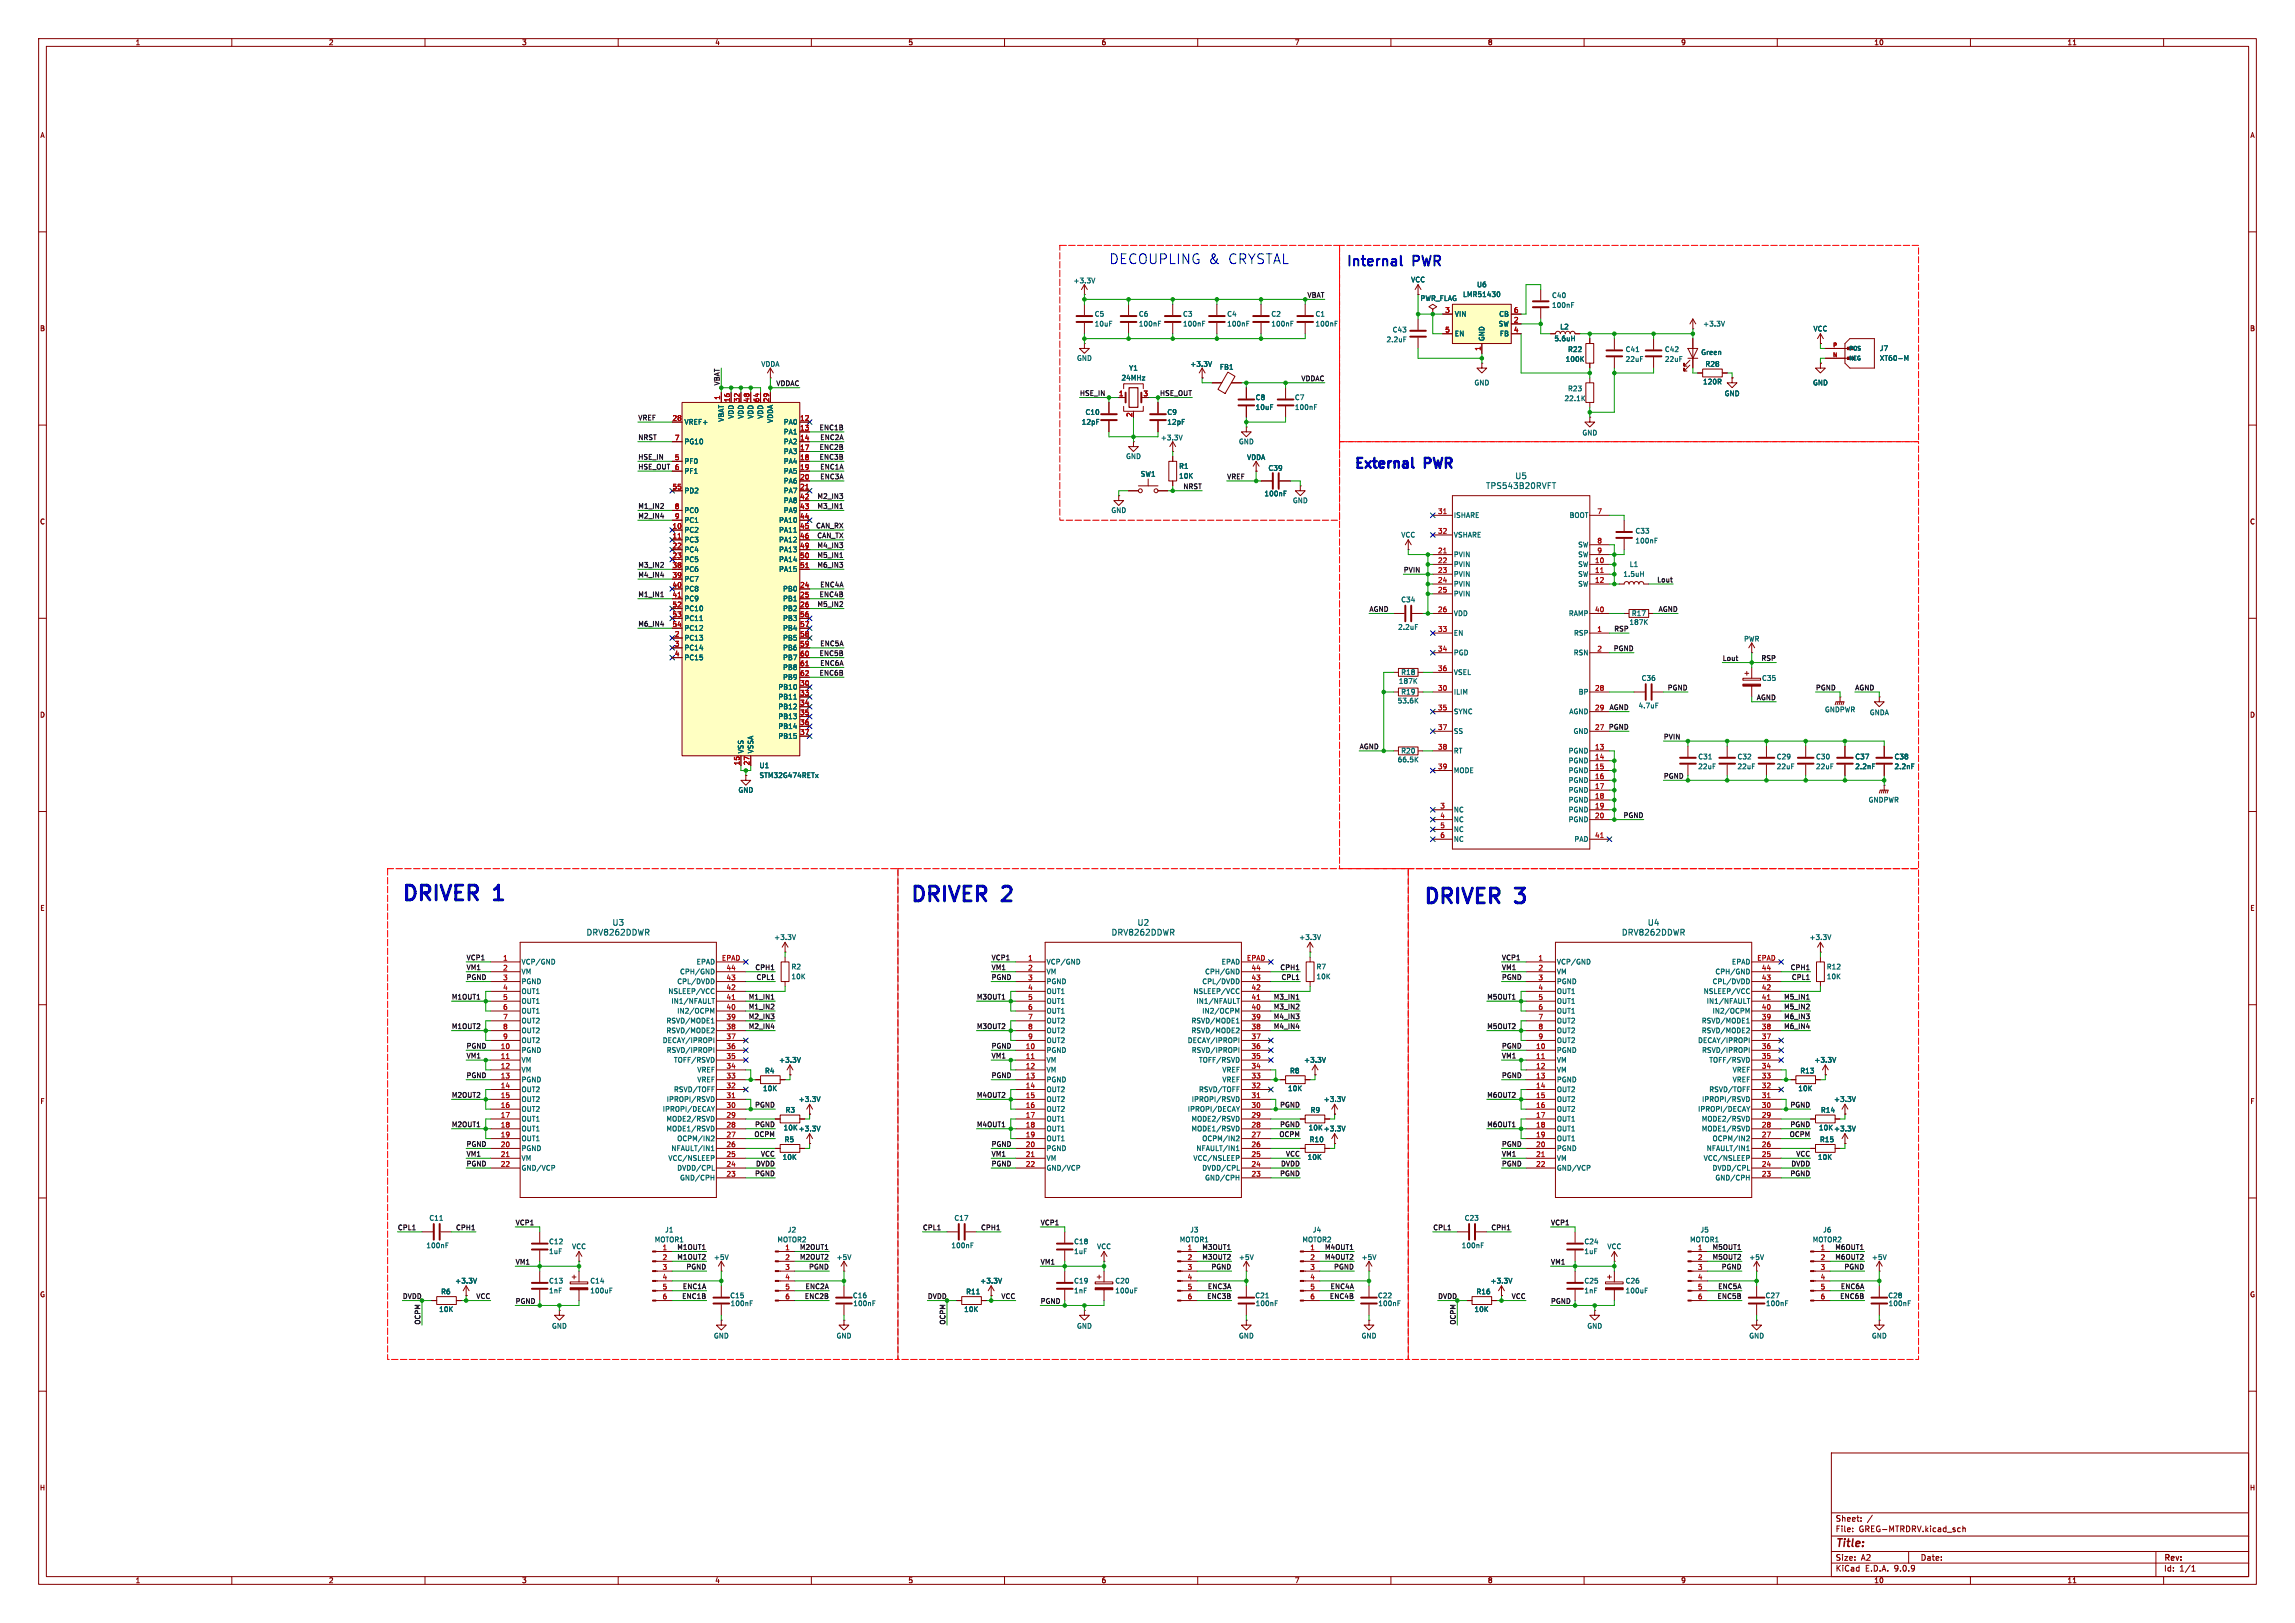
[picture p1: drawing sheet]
<svg xmlns="http://www.w3.org/2000/svg" width="594mm" height="420mm" viewBox="0 0 594 420" stroke-linecap="round" stroke-linejoin="round" font-family="sans-serif">
<defs><g id="words">
<g font-size="5.3" fill="#0000c2">
<text x="103.6" y="234.2">DRIVER</text>
<text x="128" y="234.2">1</text>
<text x="235.2" y="234.4">DRIVER</text>
<text x="259.6" y="234.4">2</text>
<text x="368" y="235">DRIVER</text>
<text x="392.4" y="235">3</text>
</g>
<g font-size="3.5" fill="#0000c2">
<text x="287" y="68.7">DECOUPLING &amp;</text>
<text x="318.2" y="68.7">CRYSTAL</text>
<text x="348.1" y="69.6">Internal</text>
<text x="365.7" y="69.6">PWR</text>
<text x="350.1" y="122.1">External</text>
<text x="368.9" y="122.1">PWR</text>
</g>
<text font-size="2.8" fill="#840000" x="475" y="400.9">Title:</text>
<g font-size="2.1" fill="#006464">
<text x="392.1" y="124.2">U5</text>
<text x="384.5" y="126.7">TPS543B20RVFT</text>
<text x="158.4" y="239.8">U3</text>
<text x="294.3" y="239.8">U2</text>
<text x="426.4" y="239.8">U4</text>
<text x="151.7" y="242.3">DRV8262DDWR</text>
<text x="287.6" y="242.3">DRV8262DDWR</text>
<text x="419.7" y="242.3">DRV8262DDWR</text>
</g>
<g font-size="2.1" fill="#840000">
<text x="475" y="394">Sheet:</text>
<text x="475" y="396.7">File:</text>
<text x="481.1" y="396.7">GREG-MTRDRV.kicad_sch</text>
<text x="475" y="406.9">KiCad</text>
<text x="475" y="404.1">Size:</text>
<text x="481.7" y="404.1">A2</text>
<text x="482.7" y="406.9">E.D.A.</text>
<text x="490.3" y="406.9">9.0.9</text>
<text x="497" y="404.1">Date:</text>
<text x="560" y="404.3">Rev:</text>
<text x="560" y="406.9">Id:</text>
<text x="564.1" y="406.9">1/1</text>
</g>
<g font-size="1.8" fill="#840000">
<text x="35" y="11.9">1</text>
<text x="85" y="11.9">2</text>
<text x="135" y="11.9">3</text>
<text x="185" y="11.9">4</text>
<text x="235" y="11.9">5</text>
<text x="285" y="11.9">6</text>
<text x="335" y="11.9">7</text>
<text x="385" y="11.9">8</text>
<text x="435" y="11.9">9</text>
<text x="485" y="11.9">10</text>
<text x="535" y="11.9">11</text>
<text x="10.3" y="35.9">A</text>
<text x="582.3" y="35.9">A</text>
<text x="10.3" y="85.9">B</text>
<text x="582.3" y="85.9">B</text>
<text x="10.3" y="135.9">C</text>
<text x="582.3" y="135.9">C</text>
<text x="10.3" y="185.9">D</text>
<text x="582.3" y="185.9">D</text>
<text x="10.3" y="235.9">E</text>
<text x="582.3" y="235.9">E</text>
<text x="10.3" y="285.9">F</text>
<text x="582.3" y="285.9">F</text>
<text x="10.3" y="335.9">G</text>
<text x="582.3" y="335.9">G</text>
<text x="10.2" y="385.9">H</text>
<text x="582.2" y="385.9">H</text>
<text x="35" y="409.9">1</text>
<text x="85" y="409.9">2</text>
<text x="135" y="409.9">3</text>
<text x="185" y="409.9">4</text>
<text x="235" y="409.9">5</text>
<text x="285" y="409.9">6</text>
<text x="335" y="409.9">7</text>
<text x="385" y="409.9">8</text>
<text x="435" y="409.9">9</text>
<text x="485" y="409.9">10</text>
<text x="535" y="409.9">11</text>
</g>
<g font-size="1.8" fill="#006464">
<text x="277.7" y="73.5">+3.3V</text>
<text x="365.1" y="73.3">VCC</text>
<text x="378.5" y="77.1">LMR51430</text>
<text x="382.2" y="74.5">U6</text>
<text x="401.6" y="77.3">C40</text>
<text x="283.2" y="82.1">C5</text>
<text x="294.6" y="82.1">C6</text>
<text x="306.1" y="82.1">C3</text>
<text x="317.5" y="82.1">C4</text>
<text x="328.9" y="82.1">C2</text>
<text x="340.4" y="82.1">C1</text>
<text x="367.5" y="78.1">PWR_FLAG</text>
<text x="376.4" y="82.1">VIN</text>
<text x="387.9" y="82.1">CB</text>
<text x="401.6" y="79.9">100nF</text>
<text x="283.2" y="84.7">10uF</text>
<text x="294.6" y="84.7">100nF</text>
<text x="306.1" y="84.7">100nF</text>
<text x="317.5" y="84.7">100nF</text>
<text x="328.9" y="84.7">100nF</text>
<text x="340.4" y="84.7">100nF</text>
<text x="358.8" y="88.7">2.2uF</text>
<text x="360.3" y="86.2">C43</text>
<text x="376.4" y="87.2">EN</text>
<text x="384.4" y="88.4" transform="rotate(-90 384.4 88.4)">GND</text>
<text x="387.8" y="84.7">SW</text>
<text x="388.1" y="87.2">FB</text>
<text x="402.2" y="88.5">5.6uH</text>
<text x="403.7" y="85.4">L2</text>
<text x="440.7" y="84.7">+3.3V</text>
<text x="469.3" y="86">VCC</text>
<text x="196.9" y="95.1">VDDA</text>
<text x="278.6" y="93.6">GND</text>
<text x="308" y="95.1">+3.3V</text>
<text x="315.6" y="95.9">FB1</text>
<text x="405.1" y="93.8">100K</text>
<text x="405.7" y="91.3">R22</text>
<text x="420.6" y="91.3">C41</text>
<text x="420.6" y="93.8">22uF</text>
<text x="430.8" y="91.3">C42</text>
<text x="430.8" y="93.8">22uF</text>
<text x="440.2" y="92">Green</text>
<text x="441.3" y="95.1">R28</text>
<text x="486.4" y="91">J7</text>
<text x="486.4" y="93.6">XT60-M</text>
<text x="290.2" y="98.7">24MHz</text>
<text x="292.1" y="96.1">Y1</text>
<text x="381.5" y="99.9">GND</text>
<text x="405.7" y="101.4">R23</text>
<text x="440.7" y="99.7">120R</text>
<text x="469.1" y="99.9">GND</text>
<text x="280.8" y="107.5">C10</text>
<text x="302" y="107.5">C9</text>
<text x="324.9" y="103.7">C8</text>
<text x="324.9" y="106.3">10uF</text>
<text x="335" y="103.7">C7</text>
<text x="335" y="106.3">100nF</text>
<text x="404.8" y="104">22.1K</text>
<text x="446.3" y="102.7">GND</text>
<text x="177" y="110.1">VREF+</text>
<text x="187.6" y="109.3" transform="rotate(-90 187.6 109.3)">VBAT</text>
<text x="190.1" y="108.5" transform="rotate(-90 190.1 108.5)">VDD</text>
<text x="192.6" y="108.5" transform="rotate(-90 192.6 108.5)">VDD</text>
<text x="195.2" y="108.5" transform="rotate(-90 195.2 108.5)">VDD</text>
<text x="197.7" y="108.5" transform="rotate(-90 197.7 108.5)">VDD</text>
<text x="200.3" y="109.6" transform="rotate(-90 200.3 109.6)">VDDA</text>
<text x="202.7" y="110.1">PA0</text>
<text x="202.7" y="112.6">PA1</text>
<text x="279.9" y="110.1">12pF</text>
<text x="302" y="110.1">12pF</text>
<text x="409.4" y="112.9">GND</text>
<text x="177" y="115.2">PG10</text>
<text x="202.7" y="115.2">PA2</text>
<text x="202.7" y="117.7">PA3</text>
<text x="291.3" y="119">GND</text>
<text x="300.3" y="114.1">+3.3V</text>
<text x="320.5" y="115.2">GND</text>
<text x="322.7" y="119.2">VDDA</text>
<text x="177" y="120.2">PF0</text>
<text x="177" y="122.8">PF1</text>
<text x="202.7" y="120.2">PA4</text>
<text x="202.7" y="122.8">PA5</text>
<text x="202.7" y="125.3">PA6</text>
<text x="295.1" y="123.5">SW1</text>
<text x="305.1" y="121.5">R1</text>
<text x="305.1" y="124.1">10K</text>
<text x="328.2" y="122">C39</text>
<text x="177" y="127.9">PD2</text>
<text x="202.7" y="127.9">PA7</text>
<text x="202.7" y="130.4">PA8</text>
<text x="327.2" y="128.6">100nF</text>
<text x="334.5" y="130.4">GND</text>
<text x="177" y="132.9">PC0</text>
<text x="177" y="135.5">PC1</text>
<text x="201.5" y="135.5">PA10</text>
<text x="202.7" y="132.9">PA9</text>
<text x="287.5" y="132.9">GND</text>
<text x="376.2" y="134.2">ISHARE</text>
<text x="406.1" y="134.2">BOOT</text>
<text x="177" y="138">PC2</text>
<text x="177" y="140.6">PC3</text>
<text x="177" y="143.1">PC4</text>
<text x="201.5" y="138">PA11</text>
<text x="201.5" y="140.6">PA12</text>
<text x="201.5" y="143.1">PA13</text>
<text x="362.6" y="139.3">VCC</text>
<text x="376.2" y="139.3">VSHARE</text>
<text x="408.4" y="141.8">SW</text>
<text x="423.2" y="140.8">100nF</text>
<text x="423.2" y="138.3">C33</text>
<text x="177" y="145.6">PC5</text>
<text x="177" y="148.2">PC6</text>
<text x="201.5" y="145.6">PA14</text>
<text x="201.5" y="148.2">PA15</text>
<text x="376.2" y="144.4">PVIN</text>
<text x="376.2" y="146.9">PVIN</text>
<text x="376.2" y="149.5">PVIN</text>
<text x="408.4" y="144.4">SW</text>
<text x="408.4" y="146.9">SW</text>
<text x="408.4" y="149.5">SW</text>
<text x="420.1" y="149.5">1.5uH</text>
<text x="421.7" y="146.9">L1</text>
<text x="177" y="150.7">PC7</text>
<text x="177" y="153.3">PC8</text>
<text x="177" y="155.8">PC9</text>
<text x="202.5" y="153.3">PB0</text>
<text x="202.5" y="155.8">PB1</text>
<text x="376.2" y="152">PVIN</text>
<text x="376.2" y="154.5">PVIN</text>
<text x="408.4" y="152">SW</text>
<text x="177" y="158.3">PC10</text>
<text x="177" y="160.9">PC11</text>
<text x="202.5" y="158.3">PB2</text>
<text x="202.5" y="160.9">PB3</text>
<text x="362.5" y="156.1">C34</text>
<text x="376.2" y="159.6">VDD</text>
<text x="405.9" y="159.6">RAMP</text>
<text x="421.6" y="161.9">187K</text>
<text x="422.2" y="159.6">R17</text>
<text x="177" y="163.4">PC12</text>
<text x="177" y="166">PC13</text>
<text x="202.5" y="163.4">PB4</text>
<text x="202.5" y="166">PB5</text>
<text x="361.8" y="163.2">2.2uF</text>
<text x="376.2" y="164.7">EN</text>
<text x="407.3" y="164.7">RSP</text>
<text x="451.3" y="166.2">PWR</text>
<text x="177" y="168.5">PC14</text>
<text x="177" y="171">PC15</text>
<text x="202.5" y="168.5">PB6</text>
<text x="202.5" y="171">PB7</text>
<text x="202.5" y="173.6">PB8</text>
<text x="376.2" y="169.8">PGD</text>
<text x="407.2" y="169.8">RSN</text>
<text x="201.3" y="178.7">PB10</text>
<text x="202.5" y="176.1">PB9</text>
<text x="361.9" y="177.1">187K</text>
<text x="362.5" y="174.9">R18</text>
<text x="362.5" y="179.9">R19</text>
<text x="376.2" y="174.9">VSEL</text>
<text x="376.2" y="179.9">ILIM</text>
<text x="408.5" y="179.9">BP</text>
<text x="424.8" y="176.4">C36</text>
<text x="455.9" y="176.4">C35</text>
<text x="201.3" y="181.2">PB11</text>
<text x="201.3" y="183.7">PB12</text>
<text x="361.6" y="182.2">53.6K</text>
<text x="376.2" y="185">SYNC</text>
<text x="406.1" y="185">AGND</text>
<text x="424" y="183.5">4.7uF</text>
<text x="472.2" y="184.5">GNDPWR</text>
<text x="483.8" y="185.3">GNDA</text>
<text x="201.3" y="186.3">PB13</text>
<text x="201.3" y="188.8">PB14</text>
<text x="201.3" y="191.4">PB15</text>
<text x="376.2" y="190.1">SS</text>
<text x="407.2" y="190.1">GND</text>
<text x="192.6" y="195.1" transform="rotate(-90 192.6 195.1)">VSS</text>
<text x="195.2" y="195.1" transform="rotate(-90 195.2 195.1)">VSSA</text>
<text x="361.6" y="197.5">66.5K</text>
<text x="362.5" y="195.2">R20</text>
<text x="376.2" y="195.2">RT</text>
<text x="405.9" y="195.2">PGND</text>
<text x="405.9" y="197.7">PGND</text>
<text x="439.4" y="196.7">C31</text>
<text x="449.6" y="196.7">C32</text>
<text x="459.7" y="196.7">C29</text>
<text x="469.9" y="196.7">C30</text>
<text x="480.1" y="196.7">C37</text>
<text x="490.2" y="196.7">C38</text>
<text x="196.5" y="201.5">STM32G474RETx</text>
<text x="196.5" y="199">U1</text>
<text x="376.2" y="200.3">MODE</text>
<text x="405.9" y="200.3">PGND</text>
<text x="405.9" y="202.8">PGND</text>
<text x="439.4" y="199.2">22uF</text>
<text x="449.6" y="199.2">22uF</text>
<text x="459.7" y="199.2">22uF</text>
<text x="469.9" y="199.2">22uF</text>
<text x="480.1" y="199.2">2.2nF</text>
<text x="490.2" y="199.2">2.2nF</text>
<text x="191" y="205.3">GND</text>
<text x="405.9" y="205.3">PGND</text>
<text x="405.9" y="207.9">PGND</text>
<text x="483.5" y="207.9">GNDPWR</text>
<text x="376.2" y="210.4">NC</text>
<text x="376.2" y="213">NC</text>
<text x="376.2" y="215.5">NC</text>
<text x="405.9" y="210.4">PGND</text>
<text x="405.9" y="213">PGND</text>
<text x="376.2" y="218">NC</text>
<text x="407.4" y="218">PAD</text>
<text x="200.3" y="243.4">+3.3V</text>
<text x="336.1" y="243.4">+3.3V</text>
<text x="468.2" y="243.4">+3.3V</text>
<text x="134.9" y="249.8">VCP/GND</text>
<text x="180.2" y="249.8">EPAD</text>
<text x="204.7" y="251.1">R2</text>
<text x="270.8" y="249.8">VCP/GND</text>
<text x="316.1" y="249.8">EPAD</text>
<text x="340.6" y="251.1">R7</text>
<text x="402.8" y="249.8">VCP/GND</text>
<text x="448.2" y="249.8">EPAD</text>
<text x="472.7" y="251.1">R12</text>
<text x="134.9" y="252.3">VM</text>
<text x="134.9" y="254.9">PGND</text>
<text x="134.9" y="257.4">OUT1</text>
<text x="172.9" y="257.4">NSLEEP/VCC</text>
<text x="175.2" y="254.9">CPL/DVDD</text>
<text x="175.9" y="252.3">CPH/GND</text>
<text x="204.7" y="253.6">10K</text>
<text x="270.8" y="252.3">VM</text>
<text x="270.8" y="254.9">PGND</text>
<text x="270.8" y="257.4">OUT1</text>
<text x="308.8" y="257.4">NSLEEP/VCC</text>
<text x="311.1" y="254.9">CPL/DVDD</text>
<text x="311.8" y="252.3">CPH/GND</text>
<text x="340.6" y="253.6">10K</text>
<text x="402.8" y="252.3">VM</text>
<text x="402.8" y="254.9">PGND</text>
<text x="402.8" y="257.4">OUT1</text>
<text x="440.8" y="257.4">NSLEEP/VCC</text>
<text x="443.1" y="254.9">CPL/DVDD</text>
<text x="443.9" y="252.3">CPH/GND</text>
<text x="472.7" y="253.6">10K</text>
<text x="134.9" y="259.9">OUT1</text>
<text x="134.9" y="262.5">OUT1</text>
<text x="173.7" y="259.9">IN1/NFAULT</text>
<text x="175.2" y="262.5">IN2/OCPM</text>
<text x="270.8" y="259.9">OUT1</text>
<text x="270.8" y="262.5">OUT1</text>
<text x="309.5" y="259.9">IN1/NFAULT</text>
<text x="311.1" y="262.5">IN2/OCPM</text>
<text x="402.8" y="259.9">OUT1</text>
<text x="402.8" y="262.5">OUT1</text>
<text x="441.6" y="259.9">IN1/NFAULT</text>
<text x="443.1" y="262.5">IN2/OCPM</text>
<text x="134.9" y="265">OUT2</text>
<text x="134.9" y="267.6">OUT2</text>
<text x="172.4" y="265">RSVD/MODE1</text>
<text x="172.4" y="267.6">RSVD/MODE2</text>
<text x="270.8" y="265">OUT2</text>
<text x="270.8" y="267.6">OUT2</text>
<text x="308.3" y="265">RSVD/MODE1</text>
<text x="308.3" y="267.6">RSVD/MODE2</text>
<text x="402.8" y="265">OUT2</text>
<text x="402.8" y="267.6">OUT2</text>
<text x="440.4" y="265">RSVD/MODE1</text>
<text x="440.4" y="267.6">RSVD/MODE2</text>
<text x="134.9" y="270.1">OUT2</text>
<text x="134.9" y="272.6">PGND</text>
<text x="134.9" y="275.2">VM</text>
<text x="171.4" y="270.1">DECAY/IPROPI</text>
<text x="172.4" y="272.6">RSVD/IPROPI</text>
<text x="174.3" y="275.2">TOFF/RSVD</text>
<text x="201.5" y="275.2">+3.3V</text>
<text x="270.8" y="270.1">OUT2</text>
<text x="270.8" y="272.6">PGND</text>
<text x="270.8" y="275.2">VM</text>
<text x="307.3" y="270.1">DECAY/IPROPI</text>
<text x="308.3" y="272.6">RSVD/IPROPI</text>
<text x="310.2" y="275.2">TOFF/RSVD</text>
<text x="337.4" y="275.2">+3.3V</text>
<text x="402.8" y="270.1">OUT2</text>
<text x="402.8" y="272.6">PGND</text>
<text x="402.8" y="275.2">VM</text>
<text x="439.4" y="270.1">DECAY/IPROPI</text>
<text x="440.4" y="272.6">RSVD/IPROPI</text>
<text x="442.3" y="275.2">TOFF/RSVD</text>
<text x="469.5" y="275.2">+3.3V</text>
<text x="134.9" y="277.7">VM</text>
<text x="134.9" y="280.3">PGND</text>
<text x="180.4" y="277.7">VREF</text>
<text x="180.4" y="280.3">VREF</text>
<text x="197.9" y="278">R4</text>
<text x="270.8" y="277.7">VM</text>
<text x="270.8" y="280.3">PGND</text>
<text x="316.3" y="277.7">VREF</text>
<text x="316.3" y="280.3">VREF</text>
<text x="333.8" y="278">R8</text>
<text x="402.8" y="277.7">VM</text>
<text x="402.8" y="280.3">PGND</text>
<text x="448.3" y="277.7">VREF</text>
<text x="448.3" y="280.3">VREF</text>
<text x="465.8" y="278">R13</text>
<text x="134.9" y="282.8">OUT2</text>
<text x="134.9" y="285.3">OUT2</text>
<text x="134.9" y="287.9">OUT2</text>
<text x="171.4" y="287.9">IPROPI/DECAY</text>
<text x="172.4" y="285.3">IPROPI/RSVD</text>
<text x="174.3" y="282.8">RSVD/TOFF</text>
<text x="197.4" y="282.5">10K</text>
<text x="206.6" y="285.3">+3.3V</text>
<text x="270.8" y="282.8">OUT2</text>
<text x="270.8" y="285.3">OUT2</text>
<text x="270.8" y="287.9">OUT2</text>
<text x="307.3" y="287.9">IPROPI/DECAY</text>
<text x="308.3" y="285.3">IPROPI/RSVD</text>
<text x="310.2" y="282.8">RSVD/TOFF</text>
<text x="333.3" y="282.5">10K</text>
<text x="342.5" y="285.3">+3.3V</text>
<text x="402.8" y="282.8">OUT2</text>
<text x="402.8" y="285.3">OUT2</text>
<text x="402.8" y="287.9">OUT2</text>
<text x="439.4" y="287.9">IPROPI/DECAY</text>
<text x="440.4" y="285.3">IPROPI/RSVD</text>
<text x="442.3" y="282.8">RSVD/TOFF</text>
<text x="465.3" y="282.5">10K</text>
<text x="474.6" y="285.3">+3.3V</text>
<text x="134.9" y="290.4">OUT1</text>
<text x="134.9" y="293">OUT1</text>
<text x="172.4" y="290.4">MODE2/RSVD</text>
<text x="172.4" y="293">MODE1/RSVD</text>
<text x="202.7" y="292.7">10K +3.3V</text>
<text x="203.2" y="288.1">R3</text>
<text x="270.8" y="290.4">OUT1</text>
<text x="270.8" y="293">OUT1</text>
<text x="308.3" y="290.4">MODE2/RSVD</text>
<text x="308.3" y="293">MODE1/RSVD</text>
<text x="338.6" y="292.7">10K +3.3V</text>
<text x="339.1" y="288.1">R9</text>
<text x="402.8" y="290.4">OUT1</text>
<text x="402.8" y="293">OUT1</text>
<text x="440.4" y="290.4">MODE2/RSVD</text>
<text x="440.4" y="293">MODE1/RSVD</text>
<text x="470.7" y="292.7">10K +3.3V</text>
<text x="471.2" y="288.1">R14</text>
<text x="134.9" y="295.5">OUT1</text>
<text x="134.9" y="298">PGND</text>
<text x="173.7" y="298">NFAULT/IN1</text>
<text x="175.2" y="295.5">OCPM/IN2</text>
<text x="203" y="295.8">R5</text>
<text x="270.8" y="295.5">OUT1</text>
<text x="270.8" y="298">PGND</text>
<text x="309.5" y="298">NFAULT/IN1</text>
<text x="311.1" y="295.5">OCPM/IN2</text>
<text x="338.8" y="295.8">R10</text>
<text x="402.8" y="295.5">OUT1</text>
<text x="402.8" y="298">PGND</text>
<text x="441.6" y="298">NFAULT/IN1</text>
<text x="443.1" y="295.5">OCPM/IN2</text>
<text x="470.9" y="295.8">R15</text>
<text x="134.9" y="300.6">VM</text>
<text x="134.9" y="303.1">GND/VCP</text>
<text x="172.9" y="300.6">VCC/NSLEEP</text>
<text x="175.2" y="303.1">DVDD/CPL</text>
<text x="175.9" y="305.7">GND/CPH</text>
<text x="202.4" y="300.3">10K</text>
<text x="270.8" y="300.6">VM</text>
<text x="270.8" y="303.1">GND/VCP</text>
<text x="308.8" y="300.6">VCC/NSLEEP</text>
<text x="311.1" y="303.1">DVDD/CPL</text>
<text x="311.8" y="305.7">GND/CPH</text>
<text x="338.3" y="300.3">10K</text>
<text x="402.8" y="300.6">VM</text>
<text x="402.8" y="303.1">GND/VCP</text>
<text x="440.8" y="300.6">VCC/NSLEEP</text>
<text x="443.1" y="303.1">DVDD/CPL</text>
<text x="443.9" y="305.7">GND/CPH</text>
<text x="470.4" y="300.3">10K</text>
<text x="111" y="316.1">C11</text>
<text x="246.9" y="316.1">C17</text>
<text x="379" y="316.1">C23</text>
<text x="110.2" y="323.2">100nF</text>
<text x="142" y="322.2">C12</text>
<text x="147.9" y="323.4">VCC</text>
<text x="169.3" y="321.7">MOTOR1</text>
<text x="172" y="319.1">J1</text>
<text x="201.1" y="321.7">MOTOR2</text>
<text x="203.8" y="319.1">J2</text>
<text x="246.1" y="323.2">100nF</text>
<text x="277.9" y="322.2">C18</text>
<text x="283.8" y="323.4">VCC</text>
<text x="305.2" y="321.7">MOTOR1</text>
<text x="307.9" y="319.1">J3</text>
<text x="337" y="321.7">MOTOR2</text>
<text x="339.7" y="319.1">J4</text>
<text x="378.2" y="323.2">100nF</text>
<text x="410" y="322.2">C24</text>
<text x="415.9" y="323.4">VCC</text>
<text x="437.3" y="321.7">MOTOR1</text>
<text x="440" y="319.1">J5</text>
<text x="469.1" y="321.7">MOTOR2</text>
<text x="471.8" y="319.1">J6</text>
<text x="142" y="324.7">1uF</text>
<text x="184.7" y="326.2">+5V</text>
<text x="216.4" y="326.2">+5V</text>
<text x="277.9" y="324.7">1uF</text>
<text x="320.5" y="326.2">+5V</text>
<text x="352.3" y="326.2">+5V</text>
<text x="410" y="324.7">1uF</text>
<text x="452.6" y="326.2">+5V</text>
<text x="484.4" y="326.2">+5V</text>
<text x="114.1" y="335.1">R6</text>
<text x="117.7" y="332.3">+3.3V</text>
<text x="142" y="334.9">1nF</text>
<text x="142" y="332.3">C13</text>
<text x="152.7" y="334.9">100uF</text>
<text x="152.7" y="332.3">C14</text>
<text x="249.9" y="335.1">R11</text>
<text x="253.6" y="332.3">+3.3V</text>
<text x="277.9" y="334.9">1nF</text>
<text x="277.9" y="332.3">C19</text>
<text x="288.6" y="334.9">100uF</text>
<text x="288.6" y="332.3">C20</text>
<text x="382" y="335.1">R16</text>
<text x="385.7" y="332.3">+3.3V</text>
<text x="410" y="334.9">1nF</text>
<text x="410" y="332.3">C25</text>
<text x="420.6" y="334.9">100uF</text>
<text x="420.6" y="332.3">C26</text>
<text x="113.5" y="339.7">10K</text>
<text x="188.9" y="336.1">C15</text>
<text x="189" y="338.2">100nF</text>
<text x="220.6" y="336.1">C16</text>
<text x="220.7" y="338.2">100nF</text>
<text x="249.4" y="339.7">10K</text>
<text x="324.8" y="336.1">C21</text>
<text x="324.9" y="338.2">100nF</text>
<text x="356.5" y="336.1">C22</text>
<text x="356.6" y="338.2">100nF</text>
<text x="381.5" y="339.7">10K</text>
<text x="456.9" y="336.1">C27</text>
<text x="457" y="338.2">100nF</text>
<text x="488.6" y="336.1">C28</text>
<text x="488.7" y="338.2">100nF</text>
<text x="142.7" y="344">GND</text>
<text x="184.7" y="346.6">GND</text>
<text x="216.4" y="346.6">GND</text>
<text x="278.6" y="344">GND</text>
<text x="320.5" y="346.6">GND</text>
<text x="352.3" y="346.6">GND</text>
<text x="410.7" y="344">GND</text>
<text x="452.6" y="346.6">GND</text>
<text x="484.4" y="346.6">GND</text>
</g>
<g font-size="1.8" fill="#0f0f0f">
<text x="338.3" y="77.1">VBAT</text>
<text x="186.3" y="99.9" transform="rotate(-90 186.3 99.9)">VBAT</text>
<text x="200.8" y="100">VDDAC</text>
<text x="336.7" y="98.7">VDDAC</text>
<text x="279.4" y="102.5">HSE_IN</text>
<text x="300.1" y="102.5">HSE_OUT</text>
<text x="165.1" y="114">NRST</text>
<text x="165.1" y="108.9">VREF</text>
<text x="212" y="111.4">ENC1B</text>
<text x="212.2" y="114">ENC2A</text>
<text x="165.1" y="119">HSE_IN</text>
<text x="212" y="116.5">ENC2B</text>
<text x="212" y="119">ENC3B</text>
<text x="165.1" y="121.6">HSE_OUT 6</text>
<text x="212.2" y="121.6">ENC1A</text>
<text x="212.2" y="124.1">ENC3A</text>
<text x="317.5" y="124.1">VREF</text>
<text x="165.1" y="131.7">M1_IN2</text>
<text x="211.5" y="131.7">M3_IN1</text>
<text x="211.5" y="129.2">M2_IN3</text>
<text x="306.2" y="126.7">NRST</text>
<text x="165.1" y="134.3">M2_IN4</text>
<text x="211.1" y="136.8">CAN_RX</text>
<text x="211.4" y="139.4">CAN_TX</text>
<text x="211.5" y="141.9">M4_IN3</text>
<text x="165.1" y="149.5">M4_IN4</text>
<text x="165.1" y="147">M3_IN2</text>
<text x="211.5" y="144.4">M5_IN1</text>
<text x="211.5" y="147">M6_IN3</text>
<text x="363.2" y="148.2">PVIN</text>
<text x="165.1" y="154.6">M1_IN1</text>
<text x="212" y="154.6">ENC4B</text>
<text x="212.2" y="152.1">ENC4A</text>
<text x="428.8" y="150.8">Lout</text>
<text x="211.5" y="157.1">M5_IN2</text>
<text x="354.3" y="158.4">AGND</text>
<text x="429.2" y="158.4">AGND</text>
<text x="165.1" y="162.2">M6_IN4</text>
<text x="212.2" y="167.3">ENC5A</text>
<text x="417.7" y="163.5">RSP</text>
<text x="212" y="169.8">ENC5B</text>
<text x="212.2" y="172.4">ENC6A</text>
<text x="417.6" y="168.6">PGND</text>
<text x="445.8" y="171.1">Lout</text>
<text x="455.8" y="171.1">RSP</text>
<text x="212" y="174.9">ENC6B</text>
<text x="431.5" y="178.7">PGND</text>
<text x="469.9" y="178.7">PGND</text>
<text x="480.1" y="178.7">AGND</text>
<text x="416.5" y="183.8">AGND</text>
<text x="454.6" y="181.3">AGND</text>
<text x="416.3" y="188.9">PGND</text>
<text x="430.5" y="191.4">PVIN</text>
<text x="351.8" y="194">AGND</text>
<text x="430.5" y="201.6">PGND</text>
<text x="420.1" y="211.7">PGND</text>
<text x="120.6" y="251.1">VM1</text>
<text x="120.6" y="248.6">VCP1</text>
<text x="195.4" y="251.1">CPH1</text>
<text x="256.5" y="248.6">VCP1</text>
<text x="256.5" y="251.1">VM1</text>
<text x="331.3" y="251.1">CPH1</text>
<text x="388.6" y="251.1">VM1</text>
<text x="388.6" y="248.6">VCP1</text>
<text x="463.3" y="251.1">CPH1</text>
<text x="120.6" y="253.7">PGND</text>
<text x="195.7" y="253.7">CPL1</text>
<text x="256.5" y="253.7">PGND</text>
<text x="331.6" y="253.7">CPL1</text>
<text x="388.6" y="253.7">PGND</text>
<text x="463.6" y="253.7">CPL1</text>
<text x="116.8" y="258.7">M1OUT1</text>
<text x="193.7" y="261.3">M1_IN2</text>
<text x="193.7" y="263.8">M2_IN3</text>
<text x="193.7" y="258.7">M1_IN1</text>
<text x="252.7" y="258.7">M3OUT1</text>
<text x="329.6" y="263.8">M4_IN3</text>
<text x="329.6" y="261.3">M3_IN2</text>
<text x="329.6" y="258.7">M3_IN1</text>
<text x="384.8" y="258.7">M5OUT1</text>
<text x="461.7" y="261.3">M5_IN2</text>
<text x="461.7" y="263.8">M6_IN3</text>
<text x="461.7" y="258.7">M5_IN1</text>
<text x="116.8" y="266.4">M1OUT2</text>
<text x="193.7" y="266.4">M2_IN4</text>
<text x="252.7" y="266.4">M3OUT2</text>
<text x="329.6" y="266.4">M4_IN4</text>
<text x="384.8" y="266.4">M5OUT2</text>
<text x="461.7" y="266.4">M6_IN4</text>
<text x="120.6" y="274">VM1</text>
<text x="120.6" y="271.4">PGND</text>
<text x="256.5" y="274">VM1</text>
<text x="256.5" y="271.4">PGND</text>
<text x="388.6" y="271.4">PGND</text>
<text x="388.6" y="274">VM1</text>
<text x="120.6" y="279.1">PGND</text>
<text x="256.5" y="279.1">PGND</text>
<text x="388.6" y="279.1">PGND</text>
<text x="116.8" y="284.1">M2OUT2</text>
<text x="195.3" y="286.7">PGND</text>
<text x="252.7" y="284.1">M4OUT2</text>
<text x="331.2" y="286.7">PGND</text>
<text x="384.8" y="284.1">M6OUT2</text>
<text x="463.3" y="286.7">PGND</text>
<text x="116.8" y="291.8">M2OUT1</text>
<text x="195.3" y="291.8">PGND</text>
<text x="252.7" y="291.8">M4OUT1</text>
<text x="331.2" y="291.8">PGND</text>
<text x="384.8" y="291.8">M6OUT1</text>
<text x="463.3" y="291.8">PGND</text>
<text x="120.6" y="296.8">PGND</text>
<text x="120.6" y="299.4">VM1</text>
<text x="195.1" y="294.3">OCPM</text>
<text x="196.8" y="299.4">VCC</text>
<text x="256.5" y="296.8">PGND</text>
<text x="256.5" y="299.4">VM1</text>
<text x="331" y="294.3">OCPM</text>
<text x="332.7" y="299.4">VCC</text>
<text x="388.6" y="299.4">VM1</text>
<text x="388.6" y="296.8">PGND</text>
<text x="463.1" y="294.3">OCPM</text>
<text x="464.8" y="299.4">VCC</text>
<text x="120.6" y="301.9">PGND</text>
<text x="195.3" y="304.5">PGND</text>
<text x="195.6" y="301.9">DVDD</text>
<text x="256.5" y="301.9">PGND</text>
<text x="331.2" y="304.5">PGND</text>
<text x="331.4" y="301.9">DVDD</text>
<text x="388.6" y="301.9">PGND</text>
<text x="463.3" y="304.5">PGND</text>
<text x="463.5" y="301.9">DVDD</text>
<text x="133.3" y="317.2">VCP1</text>
<text x="269.2" y="317.2">VCP1</text>
<text x="401.3" y="317.2">VCP1</text>
<text x="102.9" y="318.4">CPL1</text>
<text x="117.9" y="318.4">CPH1</text>
<text x="175.2" y="323.5">M1OUT1</text>
<text x="206.9" y="323.5">M2OUT1</text>
<text x="238.8" y="318.4">CPL1</text>
<text x="253.8" y="318.4">CPH1</text>
<text x="311.1" y="323.5">M3OUT1</text>
<text x="342.8" y="323.5">M4OUT1</text>
<text x="370.8" y="318.4">CPL1</text>
<text x="385.9" y="318.4">CPH1</text>
<text x="443.1" y="323.5">M5OUT1</text>
<text x="474.9" y="323.5">M6OUT1</text>
<text x="133.3" y="327.3">VM1</text>
<text x="175.2" y="326">M1OUT2</text>
<text x="177.5" y="328.6">PGND</text>
<text x="206.9" y="326">M2OUT2</text>
<text x="209.3" y="328.6">PGND</text>
<text x="269.2" y="327.3">VM1</text>
<text x="311.1" y="326">M3OUT2</text>
<text x="313.4" y="328.6">PGND</text>
<text x="342.8" y="326">M4OUT2</text>
<text x="345.2" y="328.6">PGND</text>
<text x="401.3" y="327.3">VM1</text>
<text x="443.1" y="326">M5OUT2</text>
<text x="445.5" y="328.6">PGND</text>
<text x="474.9" y="326">M6OUT2</text>
<text x="477.3" y="328.6">PGND</text>
<text x="176.6" y="333.7">ENC1A</text>
<text x="208.4" y="333.7">ENC2A</text>
<text x="312.5" y="333.7">ENC3A</text>
<text x="344.3" y="333.7">ENC4A</text>
<text x="444.6" y="333.7">ENC5A</text>
<text x="476.3" y="333.7">ENC6A</text>
<text x="104.1" y="336.2">DVDD</text>
<text x="123.2" y="336.2">VCC</text>
<text x="133.3" y="337.5">PGND</text>
<text x="176.4" y="336.2">ENC1B</text>
<text x="208.2" y="336.2">ENC2B</text>
<text x="240" y="336.2">DVDD</text>
<text x="259.1" y="336.2">VCC</text>
<text x="269.2" y="337.5">PGND</text>
<text x="312.3" y="336.2">ENC3B</text>
<text x="344.1" y="336.2">ENC4B</text>
<text x="372.1" y="336.2">DVDD</text>
<text x="391.1" y="336.2">VCC</text>
<text x="401.3" y="337.5">PGND</text>
<text x="444.4" y="336.2">ENC5B</text>
<text x="476.2" y="336.2">ENC6B</text>
<text x="108.9" y="342.9" transform="rotate(-90 108.9 342.9)">OCPM</text>
<text x="244.8" y="342.9" transform="rotate(-90 244.8 342.9)">OCPM</text>
<text x="376.8" y="342.9" transform="rotate(-90 376.8 342.9)">OCPM</text>
</g>
<g font-size="1.8" fill="#a90000">
<text x="373.9" y="81">3</text>
<text x="391.7" y="81">6</text>
<text x="391.7" y="83.6">2</text>
<text x="373.9" y="86.1">5</text>
<text x="391.7" y="86.1">4</text>
<text x="383.3" y="90.9" transform="rotate(-90 383.3 90.9)">1</text>
<text x="186.4" y="103.6" transform="rotate(-90 186.4 103.6)">1</text>
<text x="189" y="104.2" transform="rotate(-90 189 104.2)">16</text>
<text x="191.5" y="104.2" transform="rotate(-90 191.5 104.2)">32</text>
<text x="194.1" y="104.2" transform="rotate(-90 194.1 104.2)">48</text>
<text x="196.6" y="104.2" transform="rotate(-90 196.6 104.2)">64</text>
<text x="199.1" y="104.2" transform="rotate(-90 199.1 104.2)">29</text>
<text x="289.5" y="102.6">1</text>
<text x="295.8" y="102.6">3</text>
<text x="173.9" y="109">28</text>
<text x="207" y="109">12</text>
<text x="207" y="111.5">13</text>
<text x="293.1" y="108" transform="rotate(-90 293.1 108)">2</text>
<text x="174.6" y="114">7</text>
<text x="174.6" y="119.1">5</text>
<text x="207" y="114">14</text>
<text x="207" y="116.6">17</text>
<text x="207" y="119.1">18</text>
<text x="174.6" y="121.7">6</text>
<text x="207" y="121.7">19</text>
<text x="207" y="124.2">20</text>
<text x="173.9" y="126.7">55</text>
<text x="174.6" y="131.8">8</text>
<text x="207" y="126.7">21</text>
<text x="207" y="129.3">42</text>
<text x="207" y="131.8">43</text>
<text x="173.9" y="136.9">10</text>
<text x="174.6" y="134.4">9</text>
<text x="207" y="134.4">44</text>
<text x="207" y="136.9">45</text>
<text x="372.1" y="133.1">31</text>
<text x="413.3" y="133.1">7</text>
<text x="173.9" y="139.4">11</text>
<text x="173.9" y="142">22</text>
<text x="207" y="139.4">46</text>
<text x="207" y="142">49</text>
<text x="372.1" y="138.2">32</text>
<text x="372.1" y="143.3">21</text>
<text x="413.3" y="140.7">8</text>
<text x="413.3" y="143.3">9</text>
<text x="173.9" y="144.5">23</text>
<text x="173.9" y="147.1">38</text>
<text x="173.9" y="149.6">39</text>
<text x="207" y="144.5">50</text>
<text x="207" y="147.1">51</text>
<text x="372.1" y="145.8">22</text>
<text x="372.1" y="148.3">23</text>
<text x="412.7" y="145.8">10</text>
<text x="412.7" y="148.3">11</text>
<text x="173.9" y="152.1">40</text>
<text x="173.9" y="154.7">41</text>
<text x="207" y="152.1">24</text>
<text x="207" y="154.7">25</text>
<text x="372.1" y="150.9">24</text>
<text x="372.1" y="153.4">25</text>
<text x="412.7" y="150.9">12</text>
<text x="173.9" y="157.2">52</text>
<text x="173.9" y="159.8">53</text>
<text x="207" y="157.2">26</text>
<text x="207" y="159.8">56</text>
<text x="372.1" y="158.5">26</text>
<text x="412.7" y="158.5">40</text>
<text x="173.9" y="162.3">54</text>
<text x="174.6" y="164.8">2</text>
<text x="174.6" y="167.4">3</text>
<text x="207" y="162.3">57</text>
<text x="207" y="164.8">58</text>
<text x="207" y="167.4">59</text>
<text x="372.1" y="163.6">33</text>
<text x="413.3" y="163.6">1</text>
<text x="174.6" y="169.9">4</text>
<text x="207" y="169.9">60</text>
<text x="207" y="172.5">61</text>
<text x="372.1" y="168.7">34</text>
<text x="372.1" y="173.7">36</text>
<text x="413.3" y="168.7">2</text>
<text x="207" y="175">62</text>
<text x="207" y="177.5">30</text>
<text x="372.1" y="178.8">30</text>
<text x="412.7" y="178.8">28</text>
<text x="207" y="180.1">33</text>
<text x="207" y="182.6">34</text>
<text x="207" y="185.2">35</text>
<text x="372.1" y="183.9">35</text>
<text x="412.7" y="183.9">29</text>
<text x="207" y="187.7">36</text>
<text x="207" y="190.2">37</text>
<text x="372.1" y="189">37</text>
<text x="412.7" y="189">27</text>
<text x="372.1" y="194.1">38</text>
<text x="412.7" y="194.1">13</text>
<text x="412.7" y="196.6">14</text>
<text x="191.5" y="198.2" transform="rotate(-90 191.5 198.2)">15</text>
<text x="194.1" y="198.2" transform="rotate(-90 194.1 198.2)">27</text>
<text x="372.1" y="199.1">39</text>
<text x="412.7" y="199.1">15</text>
<text x="412.7" y="201.7">16</text>
<text x="372.7" y="209.3">3</text>
<text x="412.7" y="204.2">17</text>
<text x="412.7" y="206.8">18</text>
<text x="412.7" y="209.3">19</text>
<text x="372.7" y="211.8">4</text>
<text x="372.7" y="214.4">5</text>
<text x="412.7" y="211.8">20</text>
<text x="372.7" y="216.9">6</text>
<text x="412.7" y="216.9">41</text>
<text x="130.1" y="248.7">1</text>
<text x="130.1" y="251.2">2</text>
<text x="186.7" y="248.7">EPAD</text>
<text x="187.9" y="251.2">44</text>
<text x="266" y="248.7">1</text>
<text x="266" y="251.2">2</text>
<text x="322.6" y="248.7">EPAD</text>
<text x="323.8" y="251.2">44</text>
<text x="398.1" y="248.7">1</text>
<text x="398.1" y="251.2">2</text>
<text x="454.7" y="248.7">EPAD</text>
<text x="455.9" y="251.2">44</text>
<text x="130.1" y="253.7">3</text>
<text x="130.1" y="256.3">4</text>
<text x="187.9" y="253.7">43</text>
<text x="187.9" y="256.3">42</text>
<text x="266" y="253.7">3</text>
<text x="266" y="256.3">4</text>
<text x="323.8" y="253.7">43</text>
<text x="323.8" y="256.3">42</text>
<text x="398.1" y="253.7">3</text>
<text x="398.1" y="256.3">4</text>
<text x="455.9" y="253.7">43</text>
<text x="455.9" y="256.3">42</text>
<text x="130.1" y="258.8">5</text>
<text x="130.1" y="261.4">6</text>
<text x="130.1" y="263.9">7</text>
<text x="187.9" y="258.8">41</text>
<text x="187.9" y="261.4">40</text>
<text x="187.9" y="263.9">39</text>
<text x="266" y="258.8">5</text>
<text x="266" y="261.4">6</text>
<text x="266" y="263.9">7</text>
<text x="323.8" y="258.8">41</text>
<text x="323.8" y="261.4">40</text>
<text x="323.8" y="263.9">39</text>
<text x="398.1" y="258.8">5</text>
<text x="398.1" y="261.4">6</text>
<text x="398.1" y="263.9">7</text>
<text x="455.9" y="258.8">41</text>
<text x="455.9" y="261.4">40</text>
<text x="455.9" y="263.9">39</text>
<text x="130.1" y="266.4">8</text>
<text x="130.1" y="269">9</text>
<text x="187.9" y="266.4">38</text>
<text x="187.9" y="269">37</text>
<text x="266" y="266.4">8</text>
<text x="266" y="269">9</text>
<text x="323.8" y="266.4">38</text>
<text x="323.8" y="269">37</text>
<text x="398.1" y="266.4">8</text>
<text x="398.1" y="269">9</text>
<text x="455.9" y="266.4">38</text>
<text x="455.9" y="269">37</text>
<text x="129.5" y="271.5">10</text>
<text x="129.5" y="274.1">11</text>
<text x="187.9" y="271.5">36</text>
<text x="187.9" y="274.1">35</text>
<text x="265.4" y="271.5">10</text>
<text x="265.4" y="274.1">11</text>
<text x="323.8" y="271.5">36</text>
<text x="323.8" y="274.1">35</text>
<text x="397.5" y="271.5">10</text>
<text x="397.5" y="274.1">11</text>
<text x="455.9" y="271.5">36</text>
<text x="455.9" y="274.1">35</text>
<text x="129.5" y="276.6">12</text>
<text x="129.5" y="279.1">13</text>
<text x="129.5" y="281.7">14</text>
<text x="187.9" y="276.6">34</text>
<text x="187.9" y="279.1">33</text>
<text x="187.9" y="281.7">32</text>
<text x="265.4" y="276.6">12</text>
<text x="265.4" y="279.1">13</text>
<text x="265.4" y="281.7">14</text>
<text x="323.8" y="276.6">34</text>
<text x="323.8" y="279.1">33</text>
<text x="323.8" y="281.7">32</text>
<text x="397.5" y="276.6">12</text>
<text x="397.5" y="279.1">13</text>
<text x="397.5" y="281.7">14</text>
<text x="455.9" y="276.6">34</text>
<text x="455.9" y="279.1">33</text>
<text x="455.9" y="281.7">32</text>
<text x="129.5" y="284.2">15</text>
<text x="129.5" y="286.8">16</text>
<text x="187.9" y="284.2">31</text>
<text x="187.9" y="286.8">30</text>
<text x="265.4" y="284.2">15</text>
<text x="265.4" y="286.8">16</text>
<text x="323.8" y="284.2">31</text>
<text x="323.8" y="286.8">30</text>
<text x="397.5" y="284.2">15</text>
<text x="397.5" y="286.8">16</text>
<text x="455.9" y="284.2">31</text>
<text x="455.9" y="286.8">30</text>
<text x="129.5" y="289.3">17</text>
<text x="129.5" y="291.8">18</text>
<text x="187.9" y="289.3">29</text>
<text x="187.9" y="291.8">28</text>
<text x="265.4" y="289.3">17</text>
<text x="265.4" y="291.8">18</text>
<text x="323.8" y="289.3">29</text>
<text x="323.8" y="291.8">28</text>
<text x="397.5" y="289.3">17</text>
<text x="397.5" y="291.8">18</text>
<text x="455.9" y="289.3">29</text>
<text x="455.9" y="291.8">28</text>
<text x="129.5" y="294.4">19</text>
<text x="129.5" y="296.9">20</text>
<text x="129.5" y="299.5">21</text>
<text x="187.9" y="294.4">27</text>
<text x="187.9" y="296.9">26</text>
<text x="187.9" y="299.5">25</text>
<text x="265.4" y="294.4">19</text>
<text x="265.4" y="296.9">20</text>
<text x="265.4" y="299.5">21</text>
<text x="323.8" y="294.4">27</text>
<text x="323.8" y="296.9">26</text>
<text x="323.8" y="299.5">25</text>
<text x="397.5" y="294.4">19</text>
<text x="397.5" y="296.9">20</text>
<text x="397.5" y="299.5">21</text>
<text x="455.9" y="294.4">27</text>
<text x="455.9" y="296.9">26</text>
<text x="455.9" y="299.5">25</text>
<text x="129.5" y="302">22</text>
<text x="187.9" y="302">24</text>
<text x="187.9" y="304.5">23</text>
<text x="265.4" y="302">22</text>
<text x="323.8" y="302">24</text>
<text x="323.8" y="304.5">23</text>
<text x="397.5" y="302">22</text>
<text x="455.9" y="302">24</text>
<text x="455.9" y="304.5">23</text>
<text x="171.4" y="323.6">1</text>
<text x="203.1" y="323.6">1</text>
<text x="307.3" y="323.6">1</text>
<text x="339" y="323.6">1</text>
<text x="439.3" y="323.6">1</text>
<text x="471.1" y="323.6">1</text>
<text x="171.4" y="326.1">2</text>
<text x="171.4" y="328.7">3</text>
<text x="203.1" y="326.1">2</text>
<text x="203.1" y="328.7">3</text>
<text x="307.3" y="326.1">2</text>
<text x="307.3" y="328.7">3</text>
<text x="339" y="326.1">2</text>
<text x="339" y="328.7">3</text>
<text x="439.3" y="326.1">2</text>
<text x="439.3" y="328.7">3</text>
<text x="471.1" y="326.1">2</text>
<text x="471.1" y="328.7">3</text>
<text x="171.4" y="331.2">4</text>
<text x="171.4" y="333.8">5</text>
<text x="203.1" y="331.2">4</text>
<text x="203.1" y="333.8">5</text>
<text x="307.3" y="331.2">4</text>
<text x="307.3" y="333.8">5</text>
<text x="339" y="331.2">4</text>
<text x="339" y="333.8">5</text>
<text x="439.3" y="331.2">4</text>
<text x="439.3" y="333.8">5</text>
<text x="471.1" y="331.2">4</text>
<text x="471.1" y="333.8">5</text>
<text x="171.4" y="336.3">6</text>
<text x="203.1" y="336.3">6</text>
<text x="307.3" y="336.3">6</text>
<text x="339" y="336.3">6</text>
<text x="439.3" y="336.3">6</text>
<text x="471.1" y="336.3">6</text>
</g>
<g font-size="1.4" fill="#a90000">
<text x="474.3" y="89.9">P</text>
<text x="474.3" y="92.5">N</text>
</g>
<g font-size="1.4" fill="#006464">
<text x="478.5" y="90.9">POS</text>
<text x="478.5" y="93.4">NEG</text>
</g>
</g></defs>
<g fill="none" stroke="#840000" stroke-width=".26">
<path d="M10 10h574v400h-574zM12 12h570v396h-570zM60 10v2M110 10v2M160 10v2M210 10v2M260 10v2M310 10v2M360 10v2M410 10v2M460 10v2M510 10v2"/>
<path d="M536.6 11.6h.7M560 10v2M10 60h2M280.7 76.2h.1M280.7 73.7v2.5M280.7 78.7v2.8M280.7 73.7l-.8 1.2M280.7 73.7l.7 1.2M292.1 78.7v2.8M303.5 78.7v2.8M315 78.7v2.8M326.4 78.7v2.8"/>
<path d="M337.8 78.7v2.8M582 60h2M280.7 88.9v1.3h1.2l-1.2 1.2-1.3-1.2h1.3M280.7 88.9h.1M280.7 83.6v2.8M292.1 83.6v2.8M303.5 83.6v2.8M311.1 97.8h.1M311.1 95.3l-.7 1.2M311.1 95.3l.8 1.2M311.1 95.3v2.5M313.7 99.1h2.5"/>
<path d="M315 83.6v2.8M317.8 96.3l1.9 1.1-2.6 4.4-1.9-1zM318.7 99.1h2.6M326.4 83.6v2.8M337.8 83.6v2.8M10 110h2M287 104.1v2.8M287 109v2.8M289.6 102.9h1.7M290.8 100.6v-1.3h5.1v1.3M290.8 105.2v1.2h5.1v-1.2M293.4 106.4v.3"/>
<path d="M302.5 119.4h2v5.1h-2zM303.5 118.1v1.3M322.6 110.5v1.3h1.2l-1.2 1.2-1.3-1.2h1.3M322.6 110.5h.1M322.6 100.3v2.8M322.6 105.2v2.8M325.1 119.4l.8 1.3M325.1 119.4l-.7 1.3M325.1 119.4v2.5M332.7 100.3v2.8M332.7 105.2v2.8M582 110h2"/>
<path d="M289.6 128.3v1.2h1.2l-1.2 1.3-1.3-1.3h1.3M289.6 128.3h.1M292.1 127h2.5M294.6 125.7h5.1M297.2 124v1.7M299.7 127h2.6M303.5 124.5v1.2M325.1 121.9h.1M326.4 124.5h2.8M331.2 124.5h2.8M336.5 125.7v1.3h-1.2l1.2 1.3 1.3-1.3h-1.3M336.5 125.7h.1"/>
<path d="M10 160h2M422.9 179.1h2.8M427.7 179.1h2.8M582 160h2M10 210h2M193 200.7v1.2h1.3l-1.3 1.3-1.2-1.3h1.2M193 200.7h.1M582 210h2M127 248.9h7.6M127 251.5h7.6M127 254h7.6M127 256.5h7.6"/>
<path d="M127 259.1h7.6M134.6 243.8h50.8v66.1h-50.8zM185.4 248.9h7.6M185.4 251.5h7.6M185.4 254h7.6M185.4 256.5h7.6M185.4 259.1h7.6M203.2 246.4h.1M203.2 243.8l-.8 1.3M203.2 243.8l.8 1.3M203.2 243.8v2.6M470.2 248.9h2v5.1h-2z"/>
<path d="M471.2 247.7v1.2M471.2 254v1.3M10 260h2M127 279.4h7.6M127 261.6h7.6M127 264.2h7.6M127 266.7h7.6M127 269.2h7.6M127 271.8h7.6M127 274.3h7.6M127 276.9h7.6M185.4 279.4h7.6"/>
<path d="M185.4 261.6h7.6M185.4 264.2h7.6M185.4 266.7h7.6M185.4 269.2h7.6M185.4 271.8h7.6M185.4 274.3h7.6M185.4 276.9h7.6M195.6 279.4h1.2M196.8 278.4h5.1v2h-5.1zM201.9 279.4h1.3M204.5 278.1h.1M204.5 275.6l-.8 1.3"/>
<path d="M204.5 275.6l.7 1.3M204.5 275.6v2.5M463.5 279.4h1.3M464.8 278.4h5.1v2h-5.1zM469.9 279.4h1.3M582 260h2M127 289.6h7.6M127 297.2h7.6M127 281.9h7.6M127 284.5h7.6M127 287h7.6M127 292.1h7.6"/>
<path d="M127 294.6h7.6M127 299.7h7.6M185.4 289.6h7.6M185.4 297.2h7.6M185.4 281.9h7.6M185.4 284.5h7.6M185.4 287h7.6M185.4 292.1h7.6M185.4 294.6h7.6M185.4 299.7h7.6M200.7 297.2h1.2M201.9 296.2h5.1v2h-5.1z"/>
<path d="M207 297.2h1.3M336.5 289.6h1.3M336.5 297.2h1.3M337.8 288.5h5.1v2.1h-5.1zM337.8 296.2h5.1v2h-5.1zM342.9 289.6h1.3M342.9 297.2h1.3M345.4 295.9h.1M345.4 288.3h.1M345.4 293.4l-.7 1.2M345.4 293.4l.8 1.2M345.4 285.8v2.5"/>
<path d="M345.4 293.4v2.5M345.4 285.8l-.7 1.2M345.4 285.8l.8 1.2M468.6 289.6h1.3M468.6 297.2h1.3M469.9 296.2h5.1v2h-5.1zM469.9 288.5h5.1v2.1h-5.1zM475 289.6h1.2M475 297.2h1.2M477.5 295.9h.1M477.5 288.3h.1M477.5 293.4l-.7 1.2"/>
<path d="M477.5 293.4l.8 1.2M477.5 285.8v2.5M477.5 293.4v2.5M477.5 285.8l-.7 1.2M477.5 285.8l.8 1.2M10 310h2M109.2 318.8h2.8M114 318.8h2.8M127 302.3h7.6M139.7 318.8v2.8M185.4 302.3h7.6M185.4 304.8h7.6"/>
<path d="M275.6 318.8v2.8M377.2 318.8h2.8M382 318.8h2.8M407.7 318.8v2.8M582 310h2M111.8 336.6h1.2M113 335.5h5.1v2.1h-5.1zM118.1 336.6h1.3M120.6 335.3h.1M120.6 332.7l-.7 1.3M120.6 332.7l.8 1.3M120.6 332.7v2.6"/>
<path d="M139.7 323.6v2.8M139.7 328.9v2.8M139.7 333.8v2.8M144.8 339.1v1.3h1.2l-1.2 1.2-1.3-1.2h1.3M144.8 339.1h.1M147.6 331.7h4.5v.5h-4.5zM148.1 330.5h1M148.6 329.9v1.1M149.9 326.4h.1M149.9 323.9l-.8 1.2M149.9 323.9l.7 1.2M149.9 323.9v2.5"/>
<path d="M149.9 328.9v2.8M149.9 333.8v2.8M169.8 336.6h4.2M169.8 323.9h4.2M169.8 326.4h4.2M169.8 328.9h4.2M169.8 331.5h4.2M169.8 334h4.2M186.7 328.9h.1M186.7 326.4v2.5M186.7 332.7v2.8M186.7 337.6v2.8"/>
<path d="M186.7 326.4l-.8 1.3M186.7 326.4l.8 1.3M201.5 336.6h4.2M201.5 323.9h4.2M201.5 326.4h4.2M201.5 328.9h4.2M201.5 331.5h4.2M201.5 334h4.2M218.4 328.9h.1M218.4 326.4v2.5M218.4 332.7v2.8M218.4 337.6v2.8"/>
<path d="M218.4 326.4l-.7 1.3M218.4 326.4l.8 1.3M247.6 336.6h1.3M248.9 335.5h5.1v2.1h-5.1zM254 336.6h1.3M256.5 335.3h.1M256.5 332.7l-.7 1.3M256.5 332.7l.8 1.3M256.5 332.7v2.6M275.6 323.6v2.8M275.6 328.9v2.8M275.6 333.8v2.8"/>
<path d="M322.6 328.9h.1M322.6 326.4v2.5M322.6 332.7v2.8M322.6 337.6v2.8M322.6 326.4l-.8 1.3M322.6 326.4l.7 1.3M354.3 328.9h.1M354.3 326.4l-.7 1.3M354.3 326.4l.8 1.3M354.3 326.4v2.5M379.7 336.6h1.3M381 335.5h5.1v2.1h-5.1z"/>
<path d="M386.1 336.6h1.2M388.6 335.3h.1M388.6 332.7l-.7 1.3M388.6 332.7l.8 1.3M388.6 332.7v2.6M407.7 323.6v2.8M407.7 328.9v2.8M407.7 333.8v2.8M412.7 339.1v1.3h1.3l-1.3 1.2-1.2-1.2h1.2M412.7 339.1h.1M415.5 331.7h4.6v.5h-4.6zM416.1 330.5h1"/>
<path d="M416.6 329.9v1.1M417.8 326.4h.1M417.8 323.9v2.5M417.8 328.9v2.8M417.8 333.8v2.8M417.8 323.9l-.7 1.2M417.8 323.9l.8 1.2M437.7 336.6h4.3M437.7 323.9h4.3M437.7 326.4h4.3M437.7 328.9h4.3M437.7 331.5h4.3"/>
<path d="M437.7 334h4.3M454.7 332.7v2.8M454.7 337.6v2.8M486.4 328.9h.1M486.4 326.4v2.5M486.4 332.7v2.8M486.4 337.6v2.8M486.4 326.4l-.8 1.3M486.4 326.4l.8 1.3M186.7 341.6v1.3h1.3l-1.3 1.3-1.3-1.3h1.3M186.7 341.6h.1M218.4 341.6v1.3h1.3l-1.3 1.3-1.2-1.3h1.2"/>
<path d="M218.4 341.6h.1M322.6 341.6v1.3h1.2l-1.2 1.3-1.3-1.3h1.3M322.6 341.6h.1M354.3 341.6v1.3h1.3l-1.3 1.3-1.2-1.3h1.2M354.3 341.6h.1M486.4 341.6v1.3h1.3l-1.3 1.3-1.3-1.3h1.3M486.4 341.6h.1M10 360h2M474 376h108v32h-108zM582 360h2M474 397.5h108M474 391.5h108"/>
<path d="M479.5 396.2v.2M479.5 395.4v.2M481.7 393.5v.2M481.7 392.7v.2M484.6 392.1l-1.3 1.9M507.2 395.4h.2M507.4 396.3l-.2 .1M508 394.9v1.5M508 395.5l.6-.1 .1 1M60 408v2M110 408v2M160 408v2"/>
<path d="M210 408v2M260 408v2M310 408v2M360 408v2M410 408v2M460 408v2M474 404.5h108M474 401.5h108M494 401.5v3M510 408v2M536.6 409.6h.7M558 401.5v6.5"/>
<path d="M560 408v2M567.3 406.6h.9M567.3 405.5l.4-.4v1.5"/>
<circle cx="295.1" cy="127" r=".51"/>
<circle cx="299.2" cy="127" r=".51"/>
</g>
<g fill="none" stroke="#840000" stroke-width=".51">
<path d="M278.6 81.8h4.1M278.6 83.3h4.1M290.1 81.8h4M290.1 83.3h4M301.5 81.8h4.1M301.5 83.3h4.1M312.9 81.8h4.1M312.9 83.3h4.1M324.4 81.8h4M324.4 83.3h4M335.8 81.8h4.1M335.8 83.3h4.1"/>
<path d="M285 107.2h4.1M285 108.7h4.1M291.3 101.6v2.5M295.4 101.6v2.5M320.5 103.4h4.1M320.5 104.9h4.1M330.7 103.4h4.1M330.7 104.9h4.1M329.4 122.4v4.1M331 122.4v4.1M426 177v4.1M427.5 177v4.1"/>
<path d="M112.3 316.7v4.1M113.8 316.7v4.1M380.2 316.7v4.1M381.8 316.7v4.1M137.7 321.8h4M137.7 323.3h4M137.7 332h4M137.7 333.5h4M184.7 335.8h4M184.7 337.3h4M216.4 335.8h4.1M216.4 337.3h4.1"/>
<path d="M273.6 321.8h4M273.6 323.3h4M273.6 332h4M273.6 333.5h4M320.5 335.8h4.1M320.5 337.3h4.1M405.6 321.8h4.1M405.6 323.3h4.1M405.6 332h4.1M405.6 333.5h4.1M452.6 335.8h4.1M452.6 337.3h4.1"/>
<path d="M484.4 335.8h4M484.4 337.3h4"/>
</g>
<g fill="none" stroke="#006464" stroke-width=".26">
<path d="M283.4 72l-.4 1.2M299.8 83.7h.5M299.8 83.1h.6M311.3 83.7h.4M311.3 83.1h.6M313.6 93.5l-.4 1.3M322.7 83.7h.4M322.7 83.1h.6M334.1 83.7h.4M334.1 83.1h.6M345.6 83.7h.4M345.6 83.1h.6"/>
<path d="M340.2 105.3h.4M340.2 104.7h.6M332.3 127.7h.5M332.3 127.1h.6M428.6 181.9h.6M143.4 248.4v.9M184.2 258.4h.7M184.4 250.8a.68 .68 0 0 1 .4 .6 .68 .68 0 0 1-.4 .6M184.6 253.4l.2 .5-.2 .6M184.6 255.8l.2 .2M184.6 258.4v1.3M184.8 257l-.2 .1"/>
<path d="M205.9 241.9l-.4 1.2M183.9 260.9l.4 .9 .5-.9v1.3M184.1 264.7h.7M184.3 263.7l.2-.2v1.2M184.6 266l.2 .3v.3l-.8 .7h.8M184.8 268.5v1.3M184.8 271.1v1.3M207.2 273.6l-.4 1.3M184.1 283.8a.64 .64 0 0 1 .7 .6 .64 .64 0 0 1-.7 .7M184.1 296.9l.4-.4v1.3M184.1 297.8h.7M184.2 294l.4-.1 .2 .4-.8 .9h.8"/>
<path d="M184.6 288.9l.2 .5-.2 .7M184.6 291.5l.2 .5-.2 .6M184.6 299l.2 .3-.2 .4M184.9 286.3l-.4 .7M348.2 291.4l-.5 1.3M348.2 283.8l-.5 1.3M480.2 291.4l-.4 1.3M480.2 283.8l-.4 1.3M113.8 315.8h.8M143.4 301.6v.6M184 304.7h.8M184.3 302.8h.6"/>
<path d="M184.8 304.1v1.3M115.4 322.2h.5M115.4 321.6h.6M123.4 330.8l-.5 1.2M157.8 333.9h.5M157.8 333.3h.6M188.5 324.7l-.4 1.3M194.2 337.2h.4M194.2 336.6h.6M220.3 324.7l-.5 1.3M225.9 337.2h.4M225.9 336.6h.6"/>
<path d="M252.8 334.8h.7M259.3 330.8l-.5 1.2M324.4 324.7l-.4 1.3M327.6 335.9h.7M330.1 337.2h.4M330.1 336.6h.6M356.1 324.7l-.4 1.3M383.4 322.2h.4M383.4 321.6h.6M391.3 330.8l-.4 1.2M425.8 333.9h.4M425.8 333.3h.6"/>
<path d="M462.1 337.2h.5M462.1 336.6h.6M488.2 324.7l-.4 1.3M493.9 337.2h.4M493.9 336.6h.6"/>
</g>
<g fill="#840000" stroke="#840000" stroke-width=".26">
<path d="M415.5 333.2h4.6v.6h-4.6z"/>
<path d="M436.9 323.7h.8v.3h-.8z"/>
<path d="M436.9 326.3h.8v.2h-.8z"/>
<path d="M436.9 328.8h.8v.3h-.8z"/>
<path d="M436.9 331.3h.8v.3h-.8z"/>
<path d="M436.9 333.9h.8v.2h-.8z"/>
<path d="M436.9 336.4h.8v.3h-.8z"/>
<path d="M168.9 323.7h.9v.3h-.9z"/>
<path d="M168.9 326.3h.9v.2h-.9z"/>
<path d="M168.9 328.8h.9v.3h-.9z"/>
<path d="M168.9 331.3h.9v.3h-.9z"/>
<path d="M168.9 333.9h.9v.2h-.9z"/>
<path d="M168.9 336.4h.9v.3h-.9z"/>
<path d="M147.6 333.2h4.5v.6h-4.5z"/>
<path d="M200.7 323.7h.8v.3h-.8z"/>
<path d="M200.7 326.3h.8v.2h-.8z"/>
<path d="M200.7 328.8h.8v.3h-.8z"/>
<path d="M200.7 331.3h.8v.3h-.8z"/>
<path d="M200.7 333.9h.8v.2h-.8z"/>
<path d="M200.7 336.4h.8v.3h-.8z"/>
</g>
<path d="M292.2 100.3h2.3v5.1h-2.3z" fill="none" stroke="#840000" stroke-width=".3"/>
<path d="M189.5 258.7h.7M131.1 273.9h.7M131.1 299.3h.7M189.5 284.1h.7" fill="none" stroke="#a90000" stroke-width=".26"/>
<path d="M176.5 104.1h30.5v91.5h-30.5z" fill="#ffffc2"/>
<g fill="none" stroke="#840000" stroke-width=".26">
<path d="M367 76.2h.1M367 73.7l-.7 1.2M367 73.7l.8 1.2M367 73.7v2.5M199.4 97.8h.1M199.4 95.3v2.5M199.4 95.3l-.8 1.2M199.4 95.3l.8 1.2M370.8 80l1.1-.6-1.1-.7-1 .7 1 .6v1.3M370.8 81.3h.1M383.5 94v1.3h1.3l-1.3 1.2-1.2-1.2h1.2M383.5 94h.1"/>
<path d="M401.3 86.4h1.3l.2-.5 .4-.2 .5 .2 .2 .5 .1-.5 .5-.2 .4 .2 .2 .5 .2-.5 .5-.2 .4 .2 .2 .5 .2-.5 .4-.2 .5 .2 .2 .5h1.2M410.5 99.1h2v5h-2zM410.5 88.9h2v5.1h-2zM411.5 87.6v1.3M411.5 94v1.3M411.5 97.8v1.3M436.9 90.2h2.5l-1.3 2.5zM436.9 92.7h2.5M437.4 94.5l-1.5 1.5v-.7v.7h.7M437.4 93.2l-1.5 1.5v-.7v.7h.7M438.1 85.1h.1M438.1 82.6v2.5"/>
<path d="M438.1 87.6v7.7M438.1 82.6l-.7 1.2M438.1 82.6l.8 1.2M439.4 96.5h1.3M440.7 95.5h5.1v2h-5.1zM445.8 96.5h1.2M471.2 94v1.3h1.2l-1.2 1.2-1.3-1.2h1.3M471.2 94h.1M472.4 90.2h7M472.4 92.7h7M477.5 88.9l1.3-1.3h6.3v7.7h-6.3l-1.3-1.3zM174 109.2h2.5"/>
<path d="M174 114.3h2.5M174 119.4h2.5M176.5 104.1h30.5v91.5h-30.5zM186.7 101.6v2.5M189.2 101.6v2.5M191.8 101.6v2.5M194.3 101.6v2.5M196.8 101.6v2.5M199.4 101.6v2.5M207 109.2h2.5M207 114.3h2.5M207 119.4h2.5"/>
<path d="M207 111.8h2.5M207 116.8h2.5M293.4 114.3v1.3h1.2l-1.2 1.2-1.3-1.2h1.3M293.4 114.3h.1M299.7 104.1v2.8M299.7 109v2.8M303.5 116.8h.1M303.5 114.3l-.7 1.3M303.5 114.3l.8 1.3M303.5 114.3v2.5M411.5 104.1v1.3M174 121.9h2.5"/>
<path d="M174 127h2.5M174 132.1h2.5M174 134.6h2.5M174 137.2h2.5M174 139.7h2.5M207 121.9h2.5M207 127h2.5M207 132.1h2.5M207 134.6h2.5M207 137.2h2.5M207 139.7h2.5M207 124.5h2.5"/>
<path d="M207 129.5h2.5M420.4 134.6v2.8M420.4 139.4v2.8M174 142.2h2.5M174 144.8h2.5M174 147.3h2.5M174 149.9h2.5M174 152.4h2.5M174 154.9h2.5M174 157.5h2.5M207 142.2h2.5M207 144.8h2.5"/>
<path d="M207 147.3h2.5M207 152.4h2.5M207 154.9h2.5M207 157.5h2.5M419.1 151.1h1.3l.2-.4 .4-.2 .5 .2 .1 .4 .2-.4 .5-.2 .4 .2 .2 .4 .2-.4 .4-.2 .5 .2 .2 .4 .2-.4 .4-.2 .5 .2 .1 .4h1.3M174 160h2.5M174 162.6h2.5M174 165.1h2.5M174 167.6h2.5M174 170.2h2.5M207 160h2.5M207 162.6h2.5"/>
<path d="M207 165.1h2.5M207 167.6h2.5M207 170.2h2.5M207 172.7h2.5M207 175.3h2.5M207 177.8h2.5M453.4 168.9h.1M453.4 166.4l-.8 1.2M453.4 166.4l.8 1.2M453.4 166.4v2.5M191.8 195.6v2.5M194.3 195.6v2.5"/>
<path d="M207 180.3h2.5M207 182.9h2.5M207 185.4h2.5M207 188h2.5M207 190.5h2.5M360.7 194.3h1.2M361.9 193.3h5.1v2h-5.1zM367 194.3h1.3M436.9 193v2.8M436.9 197.9v2.8M447 193v2.8M447 197.9v2.8"/>
<path d="M457.2 193v2.8M457.2 197.9v2.8M475 182.4l.2-.8h2.1l-.3 .8M475.7 181.6l-.2 .8M476.2 180.3v1.3l-.2 .8M476.2 180.3h.1M476.8 181.6l-.3 .8M477.5 193v2.8M477.5 197.9v2.8M202.2 248.9h2v5.1h-2zM203.2 247.7v1.2M203.2 254v1.3"/>
<path d="M200.7 289.6h1.2M201.9 288.5h5.1v2.1h-5.1zM207 289.6h1.3M209.5 288.3h.1M209.5 295.9h.1M209.5 285.8l-.7 1.2M209.5 285.8l.8 1.2M209.5 285.8v2.5M209.5 293.4v2.5M209.5 293.4l-.7 1.2M209.5 293.4l.8 1.2M283.5 331.7h4.5v.5h-4.5z"/>
<path d="M284 330.5h1M284.5 329.9v1.1M285.7 328.9v2.8M285.7 333.8v2.8M454.7 328.9h.1M454.7 326.4l-.8 1.3M454.7 326.4l.7 1.3M454.7 326.4v2.5"/>
</g>
<path d="M175.5 139.3h.7M208.5 126.6h.7M175.5 154.5h.7M208.5 146.9h.7M208.5 172.3h.7" fill="none" stroke="#a90000" stroke-width=".26"/>
<g fill="none" stroke="#006464" stroke-width=".26">
<path d="M406.8 87.5h.7M407.5 86.9v1.3M409.3 92.8l.6 .7M409.9 92.3l-.7 .7M446.4 83.1l-.5 1.3M493 92l.4 .9 .4-.9v1.3M306 112.6l-.4 1.3M409.6 103l.6 .7M410.2 102.4l-.7 .8M205.4 137.7h.8M428.4 139.9h.4M428.4 139.3h.6"/>
<path d="M424.6 148.5h.8M425.4 147.9v1.3M181.1 160.6h.8M205.4 180.9h.8M366.5 196.4l.5 .8M367 195.9l-.7 .7M442.3 196.4h.7M484.6 197.7h.7M211.1 200.4l.6 .8M211.7 200.4l-.6 .8M212.3 283.8l-.5 1.3M212.3 291.4l-.5 1.3"/>
<path d="M293.7 333.9h.5M293.7 333.3h.6M456.5 324.7l-.4 1.3"/>
</g>
<path d="M297.7 107.2h4.1M297.7 108.7h4.1M418.3 137.7h4.1M418.3 139.2h4.1M434.8 196.1h4.1M434.8 197.6h4.1M445 196.1h4.1M445 197.6h4.1M455.2 196.1h4M455.2 197.6h4M475.5 196.1h4.1M475.5 197.6h4.1" fill="none" stroke="#840000" stroke-width=".51"/>
<g fill="#840000" stroke="#840000" stroke-width=".26">
<path d="M283.5 333.2h4.5v.6h-4.5z"/>
<path d="M478.2 89.9h1.5v.6h-1.5z"/>
</g>
<path d="M375.9 78.7h15.3v10.2h-15.3z" fill="#ffffc2"/>
<g fill="none" stroke="#840000" stroke-width=".26">
<path d="M367 76.2h.1M375.9 78.7h15.3v10.2h-15.3zM398.8 74.9v2.8M398.8 79.8v2.8M311.1 97.8h.1M313.7 99.1h2.5M318.8 99.1h2.5M367 82.6v2.7M367 87.4v2.8M370.8 81.3h.1M373.4 81.3h2.5M373.4 86.4h2.5"/>
<path d="M383.5 88.9v2.5M391.2 81.3h2.5M391.2 86.4h2.5M391.2 83.8h2.5M401.3 86.4h1.3M407.7 86.4h1.2M411.5 87.6v1.3M411.5 94v1.3M417.8 87.6v2.8M417.8 92.5v2.8M428 87.6v2.8M428 92.5v2.8"/>
<path d="M438.1 87.6v2.6M438.1 92.7v2.6M439.4 96.5h1.3M445.8 96.5h1.2M448.3 97.8v1.3h1.3l-1.3 1.2-1.3-1.2h1.3M448.3 97.8h.1M471.2 88.9h.1M471.2 94h.1M471.2 86.4v2.5M471.2 86.4l-.8 1.2M471.2 86.4l.7 1.2M472.4 90.2h5.1"/>
<path d="M472.4 92.7h5.1M174 109.2h2.5M174 114.3h2.5M174 119.4h2.5M186.7 101.6v2.5M189.2 101.6v2.5M191.8 101.6v2.5M194.3 101.6v2.5M196.8 101.6v2.5M199.4 101.6v2.5M207 109.2h2.5M207 114.3h2.5"/>
<path d="M207 119.4h2.5M207 111.8h2.5M207 116.8h2.5M287 104.1v2.8M287 109v2.8M289.6 102.9h1.2M299.7 104.1v2.8M299.7 109v2.8M303.5 118.1v1.3M322.6 100.3v2.8M322.6 105.2v2.8M411.5 108v1.2h1.2l-1.2 1.3-1.3-1.3h1.3"/>
<path d="M411.5 108h.1M174 121.9h2.5M174 127h2.5M174 132.1h2.5M174 134.6h2.5M174 137.2h2.5M174 139.7h2.5M207 121.9h2.5M207 127h2.5M207 132.1h2.5M207 134.6h2.5M207 137.2h2.5"/>
<path d="M207 139.7h2.5M207 124.5h2.5M207 129.5h2.5M292.1 127h2.5M299.7 127h2.6M303.5 124.5v1.2M325.1 121.9h.1M326.4 124.5h2.8M331.2 124.5h2.8M364.5 139.7l-.8 1.3M364.5 139.7l.8 1.3M364.5 139.7v2.5"/>
<path d="M370.8 133.4h5.1M370.8 138.4h5.1M375.9 128.3h35.6v91.4h-35.6zM411.5 133.4h5.1M174 142.2h2.5M174 144.8h2.5M174 147.3h2.5M174 149.9h2.5M174 152.4h2.5M174 154.9h2.5M174 157.5h2.5M207 142.2h2.5"/>
<path d="M207 144.8h2.5M207 147.3h2.5M207 152.4h2.5M207 154.9h2.5M207 157.5h2.5M360.7 158.8h2.8M364.5 142.2h.1M365.5 158.8h2.8M370.8 158.8h5.1M370.8 143.5h5.1M370.8 146.1h5.1M370.8 148.6h5.1"/>
<path d="M370.8 151.1h5.1M370.8 153.7h5.1M411.5 158.8h5.1M411.5 143.5h5.1M411.5 146.1h5.1M411.5 148.6h5.1M411.5 151.1h5.1M411.5 141h5.1M420.4 158.8h1.2M421.6 157.7h5.1v2.1h-5.1zM426.7 158.8h1.3M174 160h2.5"/>
<path d="M174 162.6h2.5M174 165.1h2.5M174 167.6h2.5M174 170.2h2.5M207 160h2.5M207 162.6h2.5M207 165.1h2.5M207 167.6h2.5M207 170.2h2.5M207 172.7h2.5M207 175.3h2.5M207 177.8h2.5"/>
<path d="M360.7 174h1.2M360.7 179.1h1.2M361.9 173h5.1v2h-5.1zM361.9 178.1h5.1v2h-5.1zM367 174h1.3M367 179.1h1.3M370.8 174h5.1M370.8 179.1h5.1M370.8 163.8h5.1M370.8 168.9h5.1M411.5 179.1h5.1M411.5 163.8h5.1"/>
<path d="M411.5 168.9h5.1M451.1 175.5h4.6v.5h-4.6zM451.6 174.2h1M452.1 173.7v1.1M453.4 172.7v2.8M453.4 177.5v2.8M191.8 195.6v2.5M194.3 195.6v2.5M207 180.3h2.5M207 182.9h2.5M207 185.4h2.5M207 188h2.5"/>
<path d="M207 190.5h2.5M370.8 184.2h5.1M370.8 189.2h5.1M370.8 194.3h5.1M370.8 199.4h5.1M411.5 184.2h5.1M411.5 189.2h5.1M411.5 194.3h5.1M411.5 199.4h5.1M411.5 196.9h5.1M467.4 193v2.8M467.4 197.9v2.8"/>
<path d="M477.5 193v2.8M477.5 197.9v2.8M486.4 180.3v1.3h1.3l-1.3 1.3-1.3-1.3h1.3M486.4 180.3h.1M487.7 193v2.8M487.7 197.9v2.8M193 200.7h.1M370.8 209.6h5.1M370.8 212.1h5.1M370.8 214.6h5.1M370.8 217.2h5.1M411.5 209.6h5.1"/>
<path d="M411.5 212.1h5.1M411.5 217.2h5.1M411.5 201.9h5.1M411.5 204.5h5.1M411.5 207h5.1M486.4 205.2l.3-.7h2l-.3 .7M487.2 204.5l-.3 .7M487.7 203.2v1.3l-.3 .7M487.7 203.2h.1M488.2 204.5l-.3 .7M262.9 248.9h7.6M262.9 251.5h7.6"/>
<path d="M262.9 254h7.6M262.9 256.5h7.6M262.9 259.1h7.6M270.5 243.8h50.8v66.1h-50.8zM321.3 248.9h7.6M321.3 251.5h7.6M321.3 254h7.6M321.3 256.5h7.6M321.3 259.1h7.6M338.1 248.9h2v5.1h-2zM339.1 246.4h.1M339.1 243.8l-.8 1.3"/>
<path d="M339.1 243.8l.8 1.3M339.1 243.8v2.6M339.1 247.7v1.2M339.1 254v1.3M395 248.9h7.6M395 251.5h7.6M395 254h7.6M395 256.5h7.6M395 259.1h7.6M402.6 243.8h50.8v66.1h-50.8zM453.4 248.9h7.6M453.4 251.5h7.6"/>
<path d="M453.4 254h7.6M453.4 256.5h7.6M453.4 259.1h7.6M471.2 246.4h.1M471.2 243.8l-.8 1.3M471.2 243.8l.7 1.3M471.2 243.8v2.6M195.6 279.4h1.2M201.9 279.4h1.3M204.5 278.1h.1M262.9 279.4h7.6M262.9 261.6h7.6"/>
<path d="M262.9 264.2h7.6M262.9 266.7h7.6M262.9 269.2h7.6M262.9 271.8h7.6M262.9 274.3h7.6M262.9 276.9h7.6M321.3 279.4h7.6M321.3 261.6h7.6M321.3 264.2h7.6M321.3 266.7h7.6M321.3 269.2h7.6M321.3 271.8h7.6"/>
<path d="M321.3 274.3h7.6M321.3 276.9h7.6M331.5 279.4h1.2M332.7 278.4h5.1v2h-5.1zM337.8 279.4h1.3M340.4 278.1h.1M340.4 275.6l-.8 1.3M340.4 275.6l.7 1.3M340.4 275.6v2.5M395 279.4h7.6M395 261.6h7.6M395 264.2h7.6"/>
<path d="M395 266.7h7.6M395 269.2h7.6M395 271.8h7.6M395 274.3h7.6M395 276.9h7.6M453.4 279.4h7.6M453.4 261.6h7.6M453.4 264.2h7.6M453.4 266.7h7.6M453.4 269.2h7.6M453.4 271.8h7.6M453.4 274.3h7.6"/>
<path d="M453.4 276.9h7.6M463.5 279.4h1.3M469.9 279.4h1.3M472.4 278.1h.1M472.4 275.6l-.7 1.3M472.4 275.6l.8 1.3M472.4 275.6v2.5M200.7 289.6h1.2M200.7 297.2h1.2M207 289.6h1.3M207 297.2h1.3M209.5 288.3h.1"/>
<path d="M209.5 295.9h.1M262.9 281.9h7.6M262.9 284.5h7.6M262.9 287h7.6M262.9 289.6h7.6M262.9 292.1h7.6M262.9 294.6h7.6M262.9 297.2h7.6M262.9 299.7h7.6M321.3 281.9h7.6M321.3 284.5h7.6M321.3 287h7.6"/>
<path d="M321.3 289.6h7.6M321.3 292.1h7.6M321.3 294.6h7.6M321.3 297.2h7.6M321.3 299.7h7.6M336.5 289.6h1.3M336.5 297.2h1.3M342.9 289.6h1.3M342.9 297.2h1.3M345.4 288.3h.1M345.4 295.9h.1M395 281.9h7.6"/>
<path d="M395 284.5h7.6M395 287h7.6M395 289.6h7.6M395 292.1h7.6M395 294.6h7.6M395 297.2h7.6M395 299.7h7.6M453.4 281.9h7.6M453.4 284.5h7.6M453.4 287h7.6M453.4 289.6h7.6M453.4 292.1h7.6"/>
<path d="M453.4 294.6h7.6M453.4 297.2h7.6M453.4 299.7h7.6M468.6 289.6h1.3M468.6 297.2h1.3M475 289.6h1.2M475 297.2h1.2M477.5 295.9h.1M477.5 288.3h.1M245.1 318.8h2.8M249.9 318.8h2.8M262.9 302.3h7.6"/>
<path d="M321.3 302.3h7.6M321.3 304.8h7.6M395 302.3h7.6M453.4 302.3h7.6M453.4 304.8h7.6M111.8 336.6h1.2M118.1 336.6h1.3M120.6 335.3h.1M247.6 336.6h1.3M254 336.6h1.3M256.5 335.3h.1M280.7 339.1v1.3h1.2l-1.2 1.2-1.3-1.2h1.3"/>
<path d="M280.7 339.1h.1M285.7 326.4h.1M285.7 323.9l-.7 1.2M285.7 323.9l.8 1.2M285.7 323.9v2.5M305.7 323.9h4.2M305.7 326.4h4.2M305.7 328.9h4.2M305.7 331.5h4.2M305.7 334h4.2M305.7 336.6h4.2M337.4 323.9h4.2"/>
<path d="M337.4 326.4h4.2M337.4 328.9h4.2M337.4 331.5h4.2M337.4 334h4.2M337.4 336.6h4.2M354.3 332.7v2.8M354.3 337.6v2.8M379.7 336.6h1.3M386.1 336.6h1.2M388.6 335.3h.1M469.5 323.9h4.2M469.5 326.4h4.2"/>
<path d="M469.5 328.9h4.2M469.5 331.5h4.2M469.5 334h4.2M469.5 336.6h4.2M454.7 341.6v1.3h1.2l-1.2 1.3-1.3-1.3h1.3M454.7 341.6h.1"/>
</g>
<g fill="none" stroke="#006464" stroke-width=".26">
<path d="M387.7 75.6l.1-.1a.62 .62 0 0 1 .4 .7 .62 .62 0 0 1-.5 .5M406.8 78.9h.4M406.8 78.3h.6M313.6 93.5l-.4 1.3M363.3 87.2h.6M406.8 87.5h.7M407.5 86.9v1.3M409.3 92.8l.6 .7M409.9 92.3l-.7 .7M423.5 91h.7M493 92l.4 .9 .4-.9v1.3M205.4 137.7h.8"/>
<path d="M332.3 127.7h.5M332.3 127.1h.6M401.8 124.9h.9M402.2 124.9v1.5M181.1 160.6h.8M366.2 176.1l.5 .8M366.3 161.6h.6M366.7 175.6l-.7 .7M425.8 160.9l.6 .7M426.4 160.3l-.7 .8M205.4 180.9h.8M366.5 181.2l.5 .7"/>
<path d="M367 180.7l-.7 .7M484.6 197.7h.7M494.8 197.7h.6M211.1 200.4l.6 .8M211.7 200.4l-.6 .8M279.3 248.4v.9M320.1 258.4h.7M320.3 250.8a.68 .68 0 0 1 .4 .6 .68 .68 0 0 1-.4 .6M320.5 253.4l.2 .5-.2 .6M320.5 255.8l.2 .2M320.5 258.4v1.3M320.7 257l-.2 .1"/>
<path d="M341.8 241.9l-.4 1.2M411.4 248.4v.9M452.2 258.4h.7M452.4 250.8a.68 .68 0 0 1 .4 .6 .68 .68 0 0 1-.4 .6M452.6 253.4l.2 .5-.2 .6M452.6 255.8l.2 .2M452.6 258.4v1.3M452.8 257l-.2 .1M473.9 241.9l-.4 1.2M207.2 273.6l-.4 1.3M319.8 260.9l.4 .9 .5-.9v1.3M320 264.7h.7"/>
<path d="M320.2 263.7l.2-.2v1.2M320.5 266l.2 .3v.3l-.8 .7h.8M320.7 268.5v1.3M320.7 271.1v1.3M343.1 273.6l-.4 1.3M451.9 260.9l.4 .9 .4-.9v1.3M452.1 264.7h.7M452.3 263.7l.1-.2v1.2M452.6 266l.2 .3-.1 .3-.7 .7h.8M452.7 268.5v1.3M452.7 271.1v1.3M475.2 273.6l-.5 1.3"/>
<path d="M212.3 283.8l-.5 1.3M212.3 291.4l-.5 1.3M320 283.8a.64 .64 0 0 1 .7 .6 .64 .64 0 0 1-.7 .7M320 296.9l.4-.4v1.3M320 297.8h.7M320 294l.5-.1 .2 .4-.8 .9h.8M320.5 288.9l.2 .5-.2 .7M320.5 291.5l.2 .5-.2 .6M320.5 299l.2 .3-.2 .4M320.8 286.3l-.4 .7M348.2 283.8l-.5 1.3M348.2 291.4l-.5 1.3"/>
<path d="M452.1 283.8a.64 .64 0 0 1 .7 .6 .64 .64 0 0 1-.7 .7M452.1 297.8h.7M452.1 296.9l.3-.4v1.3M452.1 294l.5-.1 .2 .4-.8 .9h.8M452.6 288.9l.2 .5-.2 .7M452.6 291.5l.2 .5-.2 .6M452.6 299l.2 .3-.2 .4M452.9 286.3l-.4 .7M480.2 291.4l-.4 1.3M480.2 283.8l-.4 1.3M279.3 301.6v.6M319.9 304.7h.8"/>
<path d="M320.2 302.8h.6M320.7 304.1v1.3M411.4 301.6v.6M452 304.7h.7M452.3 302.8h.6M452.7 304.1v1.3M123.4 330.8l-.5 1.2M251.3 322.2h.4M251.3 321.6h.6M252.8 334.8h.7M259.3 330.8l-.5 1.2M361.8 337.2h.4"/>
<path d="M361.8 336.6h.6M391.3 330.8l-.4 1.2"/>
</g>
<g fill="none" stroke="#840000" stroke-width=".51">
<path d="M396.7 78h4.1M396.7 79.5h4.1M365 85.6h4.1M365 87.1h4.1M415.8 90.7h4.1M415.8 92.2h4.1M426 90.7h4M426 92.2h4M363.7 156.7v4.1M365.3 156.7v4.1M465.3 196.1h4.1M465.3 197.6h4.1"/>
<path d="M485.6 196.1h4.1M485.6 197.6h4.1M248.2 316.7v4.1M249.7 316.7v4.1M352.3 335.8h4.1M352.3 337.3h4.1"/>
</g>
<g fill="none" stroke="#a90000" stroke-width=".26">
<path d="M175.5 139.3h.7M208.5 126.6h.7M373.6 132.9h.7M175.5 154.5h.7M208.5 146.9h.7M373.6 143.1h.7M414.3 148.2h.7M208.5 172.3h.7M414.3 216.8h.7M325.4 258.7h.7M457.4 258.7h.8M266.9 273.9h.8"/>
<path d="M399 273.9h.7M266.9 299.3h.8M325.4 284.1h.7M399 299.3h.7M457.4 284.1h.8"/>
</g>
<g fill="#840000" stroke="#840000" stroke-width=".26">
<path d="M336.5 323.7h.9v.3h-.9z"/>
<path d="M336.5 326.3h.9v.2h-.9z"/>
<path d="M336.5 328.8h.9v.3h-.9z"/>
<path d="M336.5 331.3h.9v.3h-.9z"/>
<path d="M336.5 333.9h.9v.2h-.9z"/>
<path d="M336.5 336.4h.9v.3h-.9z"/>
<path d="M451.1 177h4.6v.5h-4.6z"/>
<path d="M468.6 323.7h.9v.3h-.9z"/>
<path d="M468.6 326.3h.9v.2h-.9z"/>
<path d="M468.6 328.8h.9v.3h-.9z"/>
<path d="M468.6 331.3h.9v.3h-.9z"/>
<path d="M468.6 333.9h.9v.2h-.9z"/>
<path d="M468.6 336.4h.9v.3h-.9z"/>
<path d="M304.8 323.7h.9v.3h-.9z"/>
<path d="M304.8 326.3h.9v.2h-.9z"/>
<path d="M304.8 328.8h.9v.3h-.9z"/>
<path d="M304.8 331.3h.9v.3h-.9z"/>
<path d="M304.8 333.9h.9v.2h-.9z"/>
<path d="M304.8 336.4h.9v.3h-.9z"/>
</g>
<path d="M274.3 63.5h72.4v71.1h-72.4v-71.1M346.7 63.5v50.8h149.9v-50.8h-149.9M346.7 114.3v110.5h149.9v-110.5h-149.9M100.3 224.8v127h132.1v-127h-132.1M232.4 224.8v127h132.1v-127h-132.1M364.5 224.8v127h132.1v-127h-132.1" fill="none" stroke="#f00" stroke-width=".26" stroke-dasharray="1.7 .6"/>
<path d="M217.4 131.6h.7M171 154.4h.7M217.4 144.3h.7M432.4 149.8h.4M432.7 150.6h.1M449.3 170.1h.5M449.7 170.9h.1M199.6 258.6h.7M335.5 258.6h.7M467.6 258.6h.7" fill="none" stroke="#0f0f0f" stroke-width=".26"/>
<g fill="none" stroke="#009600" stroke-width=".26">
<path d="M280.7 76.2v2.5M280.7 77.5h62.2M292.1 77.5v1.2M303.5 77.5v1.2M315 77.5v1.2M326.4 77.5v1.2M337.8 77.5v1.2M367 76.2v6.4M398.8 74.9v-1.2h-3.8v7.6h-1.3M186.7 95.3v6.3M199.4 97.8v3.8M280.7 86.4v2.5"/>
<path d="M292.1 86.4v1.2M303.5 86.4v1.2M311.1 97.8v1.3h2.6M315 86.4v1.2M321.3 99.1h21.6M322.6 99.1v1.2M326.4 86.4v1.2M332.7 99.1v1.2M337.8 86.4v1.2h-57.1M367 81.3h6.4M367 90.2v2.5h16.5M370.8 81.3v5.1h2.6"/>
<path d="M383.5 91.4v2.6M393.7 83.8h5.1M393.7 86.4v10.1h17.8M398.8 82.6v3.8h2.5M408.9 86.4h29.2M411.5 86.4v1.2M411.5 95.3v2.5M417.8 86.4v1.2M417.8 95.3v11.4h-6.3M428 95.3v1.2h-10.2M428 86.4v1.2M438.1 95.3v1.2h1.3"/>
<path d="M438.1 85.1v2.5M447 96.5h1.3v1.3M471.2 88.9v1.3h1.2M472.4 92.7h-1.2v1.3M165.1 119.4h8.9M165.1 114.3h8.9M165.1 109.2h8.9M186.7 100.3h10.1v1.3M189.2 100.3v1.3M191.8 100.3v1.3M194.3 100.3v1.3M199.4 100.3h7.6"/>
<path d="M209.5 119.4h8.9M209.5 111.8h8.9M209.5 114.3h8.9M209.5 116.8h8.9M279.4 102.9h10.2M287 102.9v1.2M287 111.8v1.2h12.7v-1.2M293.4 108v6.3M297.2 102.9h11.4M299.7 102.9v1.2M303.5 116.8v1.3M322.6 108v2.5"/>
<path d="M332.7 108v1.2h-10.1M411.5 105.4v2.6M165.1 132.1h8.9M165.1 121.9h8.9M165.1 134.6h8.9M209.5 137.2h8.9M209.5 132.1h8.9M209.5 129.5h8.9M209.5 121.9h8.9M209.5 124.5h8.9M209.5 139.7h8.9M292.1 127h-2.5v1.3"/>
<path d="M302.3 127h8.8M303.5 125.7v1.3M317.5 124.5h8.9M325.1 121.9v2.6M334 124.5h2.5v1.2M416.6 133.4h3.8v1.2M165.1 154.9h8.9M165.1 147.3h8.9M165.1 149.9h8.9M209.5 144.8h8.9M209.5 142.2h8.9M209.5 157.5h8.9"/>
<path d="M209.5 154.9h8.9M209.5 152.4h8.9M209.5 147.3h8.9M354.3 158.8h6.4M363.2 148.6h7.6M364.5 142.2v1.3h6.3M368.3 158.8h2.5M369.6 146.1h1.2M369.6 151.1h1.2M369.6 143.5v15.3M369.6 153.7h1.2M416.6 141h1.2v10.1"/>
<path d="M416.6 146.1h1.2M416.6 151.1h2.5M416.6 148.6h1.2M416.6 158.8h3.8M420.4 142.2v1.3h-3.8M426.7 151.1h6.4M428 158.8h6.3M165.1 162.6h8.9M209.5 172.7h8.9M209.5 167.6h8.9M209.5 170.2h8.9M209.5 175.3h8.9"/>
<path d="M358.1 179.1h2.6M360.7 174h-2.6v20.3M368.3 179.1h2.5M368.3 174h2.5M416.6 179.1h6.3M416.6 168.9h6.3M416.6 163.8h5M430.5 179.1h6.4M445.8 171.5h13.9M453.4 168.9v3.8M469.9 179.1h6.3v1.2M480.1 179.1h6.3v1.2"/>
<path d="M191.8 198.1v1.3h2.5v-1.3M193 199.4v1.3M351.8 194.3h8.9M368.3 194.3h2.5M416.6 194.3h1.2v17.8M416.6 184.2h5M416.6 189.2h5M416.6 196.9h1.2M416.6 199.4h1.2M430.5 191.8h57.2v1.2M436.9 191.8v1.2M447 191.8v1.2"/>
<path d="M453.4 180.3v1.3h6.3M457.2 191.8v1.2M467.4 191.8v1.2M477.5 191.8v1.2M416.6 201.9h1.2M416.6 212.1h8.8M416.6 209.6h1.2M416.6 204.5h1.2M416.6 207h1.2M430.5 201.9h57.2M436.9 200.7v1.2M447 200.7v1.2"/>
<path d="M457.2 200.7v1.2M467.4 200.7v1.2M477.5 200.7v1.2M487.7 200.7v2.5M116.8 259.1h10.2M120.6 251.5h6.4M120.6 248.9h6.4M120.6 254h6.4M127 256.5h-1.3v5.1h1.3M193 251.5h7.7M193 254h7.7M193 259.1h7.7"/>
<path d="M203.2 255.3v1.2h-10.2M203.2 246.4v1.3M252.7 259.1h10.2M256.5 251.5h6.4M256.5 248.9h6.4M256.5 254h6.4M262.9 256.5h-1.3v5.1h1.3M328.9 251.5h7.6M328.9 254h7.6M328.9 259.1h7.6M339.1 255.3v1.2h-10.2M339.1 246.4v1.3"/>
<path d="M384.8 259.1h10.2M388.6 251.5h6.4M388.6 248.9h6.4M388.6 254h6.4M395 256.5h-1.3v5.1h1.3M461 251.5h7.6M461 254h7.6M461 259.1h7.6M471.2 255.3v1.2h-10.2M471.2 246.4v1.3M116.8 266.7h10.2M120.6 279.4h6.4"/>
<path d="M120.6 274.3h6.4M120.6 271.8h6.4M125.7 274.3v2.6h1.3M127 264.2h-1.3v5h1.3M193 279.4h2.6M193 266.7h7.7M193 264.2h7.7M193 261.6h7.7M193 276.9h1.3v2.5M204.5 278.1v1.3h-1.3M252.7 266.7h10.2M256.5 279.4h6.4"/>
<path d="M256.5 274.3h6.4M256.5 271.8h6.4M261.6 274.3v2.6h1.3M262.9 264.2h-1.3v5h1.3M328.9 279.4h2.6M328.9 266.7h7.6M328.9 264.2h7.6M328.9 261.6h7.6M328.9 276.9h1.3v2.5M340.4 278.1v1.3h-1.3M384.8 266.7h10.2M388.6 279.4h6.4"/>
<path d="M388.6 274.3h6.4M388.6 271.8h6.4M393.7 274.3v2.6h1.3M395 264.2h-1.3v5h1.3M461 279.4h2.5M461 266.7h7.6M461 264.2h7.6M461 261.6h7.6M461 276.9h1.3v2.5M472.4 278.1v1.3h-1.2M116.8 292.1h10.2M116.8 284.5h10.2"/>
<path d="M120.6 297.2h6.4M120.6 299.7h6.4M127 289.6h-1.3v5h1.3M127 281.9h-1.3v5.1h1.3M193 297.2h7.7M193 299.7h7.7M193 292.1h7.7M193 294.6h7.7M193 289.6h7.7M193 287h7.7M193 284.5h1.3v2.5M209.5 295.9v1.3h-1.2"/>
<path d="M209.5 288.3v1.3h-1.2M252.7 292.1h10.2M252.7 284.5h10.2M256.5 297.2h6.4M256.5 299.7h6.4M262.9 289.6h-1.3v5h1.3M262.9 281.9h-1.3v5.1h1.3M328.9 297.2h7.6M328.9 299.7h7.6M328.9 292.1h7.6M328.9 294.6h7.6M328.9 289.6h7.6"/>
<path d="M328.9 287h7.6M328.9 284.5h1.3v2.5M345.4 295.9v1.3h-1.2M345.4 288.3v1.3h-1.2M384.8 292.1h10.2M384.8 284.5h10.2M388.6 297.2h6.4M388.6 299.7h6.4M395 289.6h-1.3v5h1.3M395 281.9h-1.3v5.1h1.3M461 297.2h7.6M461 299.7h7.6"/>
<path d="M461 292.1h7.6M461 294.6h7.6M461 289.6h7.6M461 287h7.6M461 284.5h1.3v2.5M477.5 295.9v1.3h-1.3M477.5 288.3v1.3h-1.3M102.9 318.8h6.3M116.8 318.8h6.4M120.6 302.3h6.4M133.3 317.5h6.4v1.3M193 302.3h7.7"/>
<path d="M193 304.8h7.7M238.8 318.8h6.3M252.7 318.8h6.4M256.5 302.3h6.4M269.2 317.5h6.4v1.3M328.9 302.3h7.6M328.9 304.8h7.6M370.8 318.8h6.4M384.8 318.8h6.4M388.6 302.3h6.4M401.3 317.5h6.4v1.3M461 302.3h7.6"/>
<path d="M461 304.8h7.6M104.1 336.6h7.7M109.2 336.6v6.3M119.4 336.6h7.6M120.6 335.3v1.3M133.3 327.7h16.6M139.7 326.4v2.5M139.7 336.6v1.2M144.8 337.8v1.3M149.9 336.6v1.2h-16.6M149.9 326.4v2.5M174 336.6h8.9"/>
<path d="M174 334h8.9M174 328.9h8.9M174 323.9h8.9M174 331.5h12.7M174 326.4h8.9M186.7 328.9v3.8M205.7 336.6h8.9M205.7 334h8.9M205.7 328.9h8.9M205.7 323.9h8.9M205.7 331.5h12.7M205.7 326.4h8.9"/>
<path d="M218.4 328.9v3.8M240 336.6h7.6M245.1 336.6v6.3M255.3 336.6h7.6M256.5 335.3v1.3M269.2 327.7h16.5M275.6 326.4v2.5M275.6 336.6v1.2M280.7 337.8v1.3M285.7 336.6v1.2h-16.5M285.7 326.4v2.5M309.9 336.6h8.9"/>
<path d="M309.9 334h8.9M309.9 328.9h8.9M309.9 323.9h8.9M309.9 331.5h12.7M309.9 326.4h8.9M322.6 328.9v3.8M341.6 336.6h8.9M341.6 334h8.9M341.6 328.9h8.9M341.6 323.9h8.9M341.6 331.5h12.7M341.6 326.4h8.9"/>
<path d="M354.3 328.9v3.8M372.1 336.6h7.6M377.2 336.6v6.3M387.3 336.6h7.7M388.6 335.3v1.3M401.3 327.7h16.5M407.7 326.4v2.5M407.7 336.6v1.2M412.7 337.8v1.3M417.8 326.4v2.5M417.8 336.6v1.2h-16.5M442 336.6h8.8"/>
<path d="M442 334h8.8M442 328.9h8.8M442 323.9h8.8M442 331.5h12.7M442 326.4h8.8M454.7 328.9v3.8M473.7 336.6h8.9M473.7 334h8.9M473.7 328.9h8.9M473.7 323.9h8.9M473.7 331.5h12.7M473.7 326.4h8.9"/>
<path d="M486.4 328.9v3.8M186.7 340.4v1.2M218.4 340.4v1.2M322.6 340.4v1.2M354.3 340.4v1.2M454.7 340.4v1.2M486.4 340.4v1.2"/>
</g>
<g fill="none" stroke="#000084" stroke-width=".26">
<path d="M208.9 108.6l1.3 1.2M210.2 108.6l-1.3 1.2M173.4 139.1l1.2 1.2M173.4 136.6l1.2 1.2M173.4 126.4l1.2 1.2M174.6 139.1l-1.2 1.2M174.6 136.6l-1.2 1.2M174.6 126.4l-1.2 1.2M208.9 126.4l1.3 1.2M208.9 134l1.3 1.2M210.2 134l-1.3 1.2M210.2 126.4l-1.3 1.2"/>
<path d="M370.2 132.7l1.2 1.3M370.2 137.8l1.2 1.2M371.4 132.7l-1.2 1.3M371.4 137.8l-1.2 1.2M173.4 144.2l1.2 1.2M173.4 141.6l1.2 1.2M173.4 156.9l1.2 1.2M173.4 151.8l1.2 1.2M173.4 159.4l1.2 1.2M174.6 144.2l-1.2 1.2M174.6 141.6l-1.2 1.2M174.6 156.9l-1.2 1.2"/>
<path d="M174.6 151.8l-1.2 1.2M174.6 159.4l-1.2 1.2M208.9 159.4l1.3 1.2M210.2 159.4l-1.3 1.2M173.4 167l1.2 1.2M173.4 164.5l1.2 1.2M173.4 169.6l1.2 1.2M174.6 167l-1.2 1.2M174.6 164.5l-1.2 1.2M174.6 169.6l-1.2 1.2M208.9 177.2l1.3 1.2M208.9 162l1.3 1.2"/>
<path d="M208.9 164.5l1.3 1.2M208.9 179.7l1.3 1.2M210.2 177.2l-1.3 1.2M210.2 162l-1.3 1.2M210.2 164.5l-1.3 1.2M210.2 179.7l-1.3 1.2M370.2 163.2l1.2 1.2M370.2 168.3l1.2 1.2M371.4 163.2l-1.2 1.2M371.4 168.3l-1.2 1.2M208.9 189.9l1.3 1.2M208.9 184.8l1.3 1.2"/>
<path d="M208.9 182.3l1.3 1.2M208.9 187.4l1.3 1.2M210.2 189.9l-1.3 1.2M210.2 184.8l-1.3 1.2M210.2 182.3l-1.3 1.2M210.2 187.4l-1.3 1.2M370.2 183.5l1.2 1.3M370.2 198.8l1.2 1.2M370.2 188.6l1.2 1.2M371.4 183.5l-1.2 1.3M371.4 198.8l-1.2 1.2M371.4 188.6l-1.2 1.2"/>
<path d="M370.2 208.9l1.2 1.3M370.2 214l1.2 1.2M370.2 216.6l1.2 1.2M370.2 211.5l1.2 1.2M371.4 208.9l-1.2 1.3M371.4 214l-1.2 1.2M371.4 216.6l-1.2 1.2M371.4 211.5l-1.2 1.2M416 216.6l1.2 1.2M417.2 216.6l-1.2 1.2M192.4 248.3l1.2 1.2M193.6 248.3l-1.2 1.2"/>
<path d="M328.3 248.3l1.2 1.2M329.5 248.3l-1.2 1.2M460.4 248.3l1.2 1.2M461.6 248.3l-1.2 1.2M192.4 271.2l1.2 1.2M192.4 273.7l1.2 1.2M192.4 268.6l1.2 1.2M193.6 271.2l-1.2 1.2M193.6 273.7l-1.2 1.2M193.6 268.6l-1.2 1.2M328.3 273.7l1.2 1.2M328.3 271.2l1.2 1.2"/>
<path d="M328.3 268.6l1.2 1.2M329.5 273.7l-1.2 1.2M329.5 271.2l-1.2 1.2M329.5 268.6l-1.2 1.2M460.4 271.2l1.2 1.2M460.4 273.7l1.2 1.2M460.4 268.6l1.2 1.2M461.6 271.2l-1.2 1.2M461.6 273.7l-1.2 1.2M461.6 268.6l-1.2 1.2M192.4 281.3l1.2 1.2M193.6 281.3l-1.2 1.2"/>
<path d="M328.3 281.3l1.2 1.2M329.5 281.3l-1.2 1.2M460.4 281.3l1.2 1.2M461.6 281.3l-1.2 1.2"/>
</g>
<path d="M362.6 66.2v2.2l.3 .3" fill="none" stroke="#0000c2" stroke-width=".51"/>
<path d="M365.5 118.5v2.2l.4 .3" fill="none" stroke="#0000c2" stroke-width=".63"/>
<g fill="#009600" stroke="#009600" stroke-width=".26">
<circle cx="393.7" cy="274.3" r=".46"/>
<circle cx="393.7" cy="266.7" r=".46"/>
<circle cx="393.7" cy="284.5" r=".46"/>
<circle cx="393.7" cy="259.1" r=".46"/>
<circle cx="393.7" cy="292.1" r=".46"/>
<circle cx="417.8" cy="327.7" r=".46"/>
<circle cx="454.7" cy="331.5" r=".46"/>
<circle cx="486.4" cy="331.5" r=".46"/>
<circle cx="412.7" cy="337.8" r=".46"/>
<circle cx="407.7" cy="337.8" r=".46"/>
<circle cx="407.7" cy="327.7" r=".46"/>
<circle cx="377.2" cy="336.6" r=".46"/>
<circle cx="388.6" cy="336.6" r=".46"/>
<circle cx="462.3" cy="279.4" r=".46"/>
<circle cx="462.3" cy="287" r=".46"/>
<circle cx="193" cy="199.4" r=".46"/>
<circle cx="194.3" cy="287" r=".46"/>
<circle cx="194.3" cy="279.4" r=".46"/>
<circle cx="125.7" cy="292.1" r=".46"/>
<circle cx="125.7" cy="284.5" r=".46"/>
<circle cx="125.7" cy="274.3" r=".46"/>
<circle cx="125.7" cy="266.7" r=".46"/>
<circle cx="218.4" cy="331.5" r=".46"/>
<circle cx="186.7" cy="331.5" r=".46"/>
<circle cx="139.7" cy="337.8" r=".46"/>
<circle cx="144.8" cy="337.8" r=".46"/>
<circle cx="149.9" cy="327.7" r=".46"/>
<circle cx="139.7" cy="327.7" r=".46"/>
<circle cx="125.7" cy="259.1" r=".46"/>
<circle cx="120.6" cy="336.6" r=".46"/>
<circle cx="109.2" cy="336.6" r=".46"/>
<circle cx="303.5" cy="127" r=".46"/>
<circle cx="293.4" cy="113" r=".46"/>
<circle cx="299.7" cy="102.9" r=".46"/>
<circle cx="287" cy="102.9" r=".46"/>
<circle cx="194.3" cy="100.3" r=".46"/>
<circle cx="191.8" cy="100.3" r=".46"/>
<circle cx="189.2" cy="100.3" r=".46"/>
<circle cx="186.7" cy="100.3" r=".46"/>
<circle cx="199.4" cy="100.3" r=".46"/>
<circle cx="337.8" cy="77.5" r=".46"/>
<circle cx="325.1" cy="124.5" r=".46"/>
<circle cx="322.6" cy="109.2" r=".46"/>
<circle cx="292.1" cy="77.5" r=".46"/>
<circle cx="280.7" cy="77.5" r=".46"/>
<circle cx="303.5" cy="77.5" r=".46"/>
<circle cx="280.7" cy="87.6" r=".46"/>
<circle cx="292.1" cy="87.6" r=".46"/>
<circle cx="303.5" cy="87.6" r=".46"/>
<circle cx="322.6" cy="99.1" r=".46"/>
<circle cx="332.7" cy="99.1" r=".46"/>
<circle cx="326.4" cy="77.5" r=".46"/>
<circle cx="315" cy="77.5" r=".46"/>
<circle cx="326.4" cy="87.6" r=".46"/>
<circle cx="315" cy="87.6" r=".46"/>
<circle cx="256.5" cy="336.6" r=".46"/>
<circle cx="275.6" cy="327.7" r=".46"/>
<circle cx="280.7" cy="337.8" r=".46"/>
<circle cx="275.6" cy="337.8" r=".46"/>
<circle cx="285.7" cy="327.7" r=".46"/>
<circle cx="261.6" cy="292.1" r=".46"/>
<circle cx="261.6" cy="266.7" r=".46"/>
<circle cx="261.6" cy="284.5" r=".46"/>
<circle cx="261.6" cy="259.1" r=".46"/>
<circle cx="261.6" cy="274.3" r=".46"/>
<circle cx="322.6" cy="331.5" r=".46"/>
<circle cx="330.2" cy="287" r=".46"/>
<circle cx="330.2" cy="279.4" r=".46"/>
<circle cx="245.1" cy="336.6" r=".46"/>
<circle cx="354.3" cy="331.5" r=".46"/>
<circle cx="398.8" cy="83.8" r=".46"/>
<circle cx="383.5" cy="92.7" r=".46"/>
<circle cx="370.8" cy="81.3" r=".46"/>
<circle cx="417.8" cy="143.5" r=".46"/>
<circle cx="417.8" cy="146.1" r=".46"/>
<circle cx="417.8" cy="148.6" r=".46"/>
<circle cx="417.8" cy="151.1" r=".46"/>
<circle cx="369.6" cy="153.7" r=".46"/>
<circle cx="369.6" cy="158.8" r=".46"/>
<circle cx="367" cy="81.3" r=".46"/>
<circle cx="369.6" cy="151.1" r=".46"/>
<circle cx="369.6" cy="148.6" r=".46"/>
<circle cx="369.6" cy="143.5" r=".46"/>
<circle cx="369.6" cy="146.1" r=".46"/>
<circle cx="411.5" cy="106.7" r=".46"/>
<circle cx="411.5" cy="96.5" r=".46"/>
<circle cx="417.8" cy="96.5" r=".46"/>
<circle cx="417.8" cy="86.4" r=".46"/>
<circle cx="411.5" cy="86.4" r=".46"/>
<circle cx="428" cy="86.4" r=".46"/>
<circle cx="438.1" cy="86.4" r=".46"/>
<circle cx="453.4" cy="171.5" r=".46"/>
<circle cx="358.1" cy="179.1" r=".46"/>
<circle cx="358.1" cy="194.3" r=".46"/>
<circle cx="477.5" cy="201.9" r=".46"/>
<circle cx="467.4" cy="201.9" r=".46"/>
<circle cx="477.5" cy="191.8" r=".46"/>
<circle cx="467.4" cy="191.8" r=".46"/>
<circle cx="457.2" cy="191.8" r=".46"/>
<circle cx="457.2" cy="201.9" r=".46"/>
<circle cx="447" cy="201.9" r=".46"/>
<circle cx="447" cy="191.8" r=".46"/>
<circle cx="436.9" cy="191.8" r=".46"/>
<circle cx="436.9" cy="201.9" r=".46"/>
<circle cx="417.8" cy="207" r=".46"/>
<circle cx="417.8" cy="204.5" r=".46"/>
<circle cx="417.8" cy="199.4" r=".46"/>
<circle cx="417.8" cy="196.9" r=".46"/>
<circle cx="417.8" cy="201.9" r=".46"/>
<circle cx="417.8" cy="212.1" r=".46"/>
<circle cx="417.8" cy="209.6" r=".46"/>
<circle cx="487.7" cy="201.9" r=".46"/>
</g>
<use href="#words"/>
</svg>
